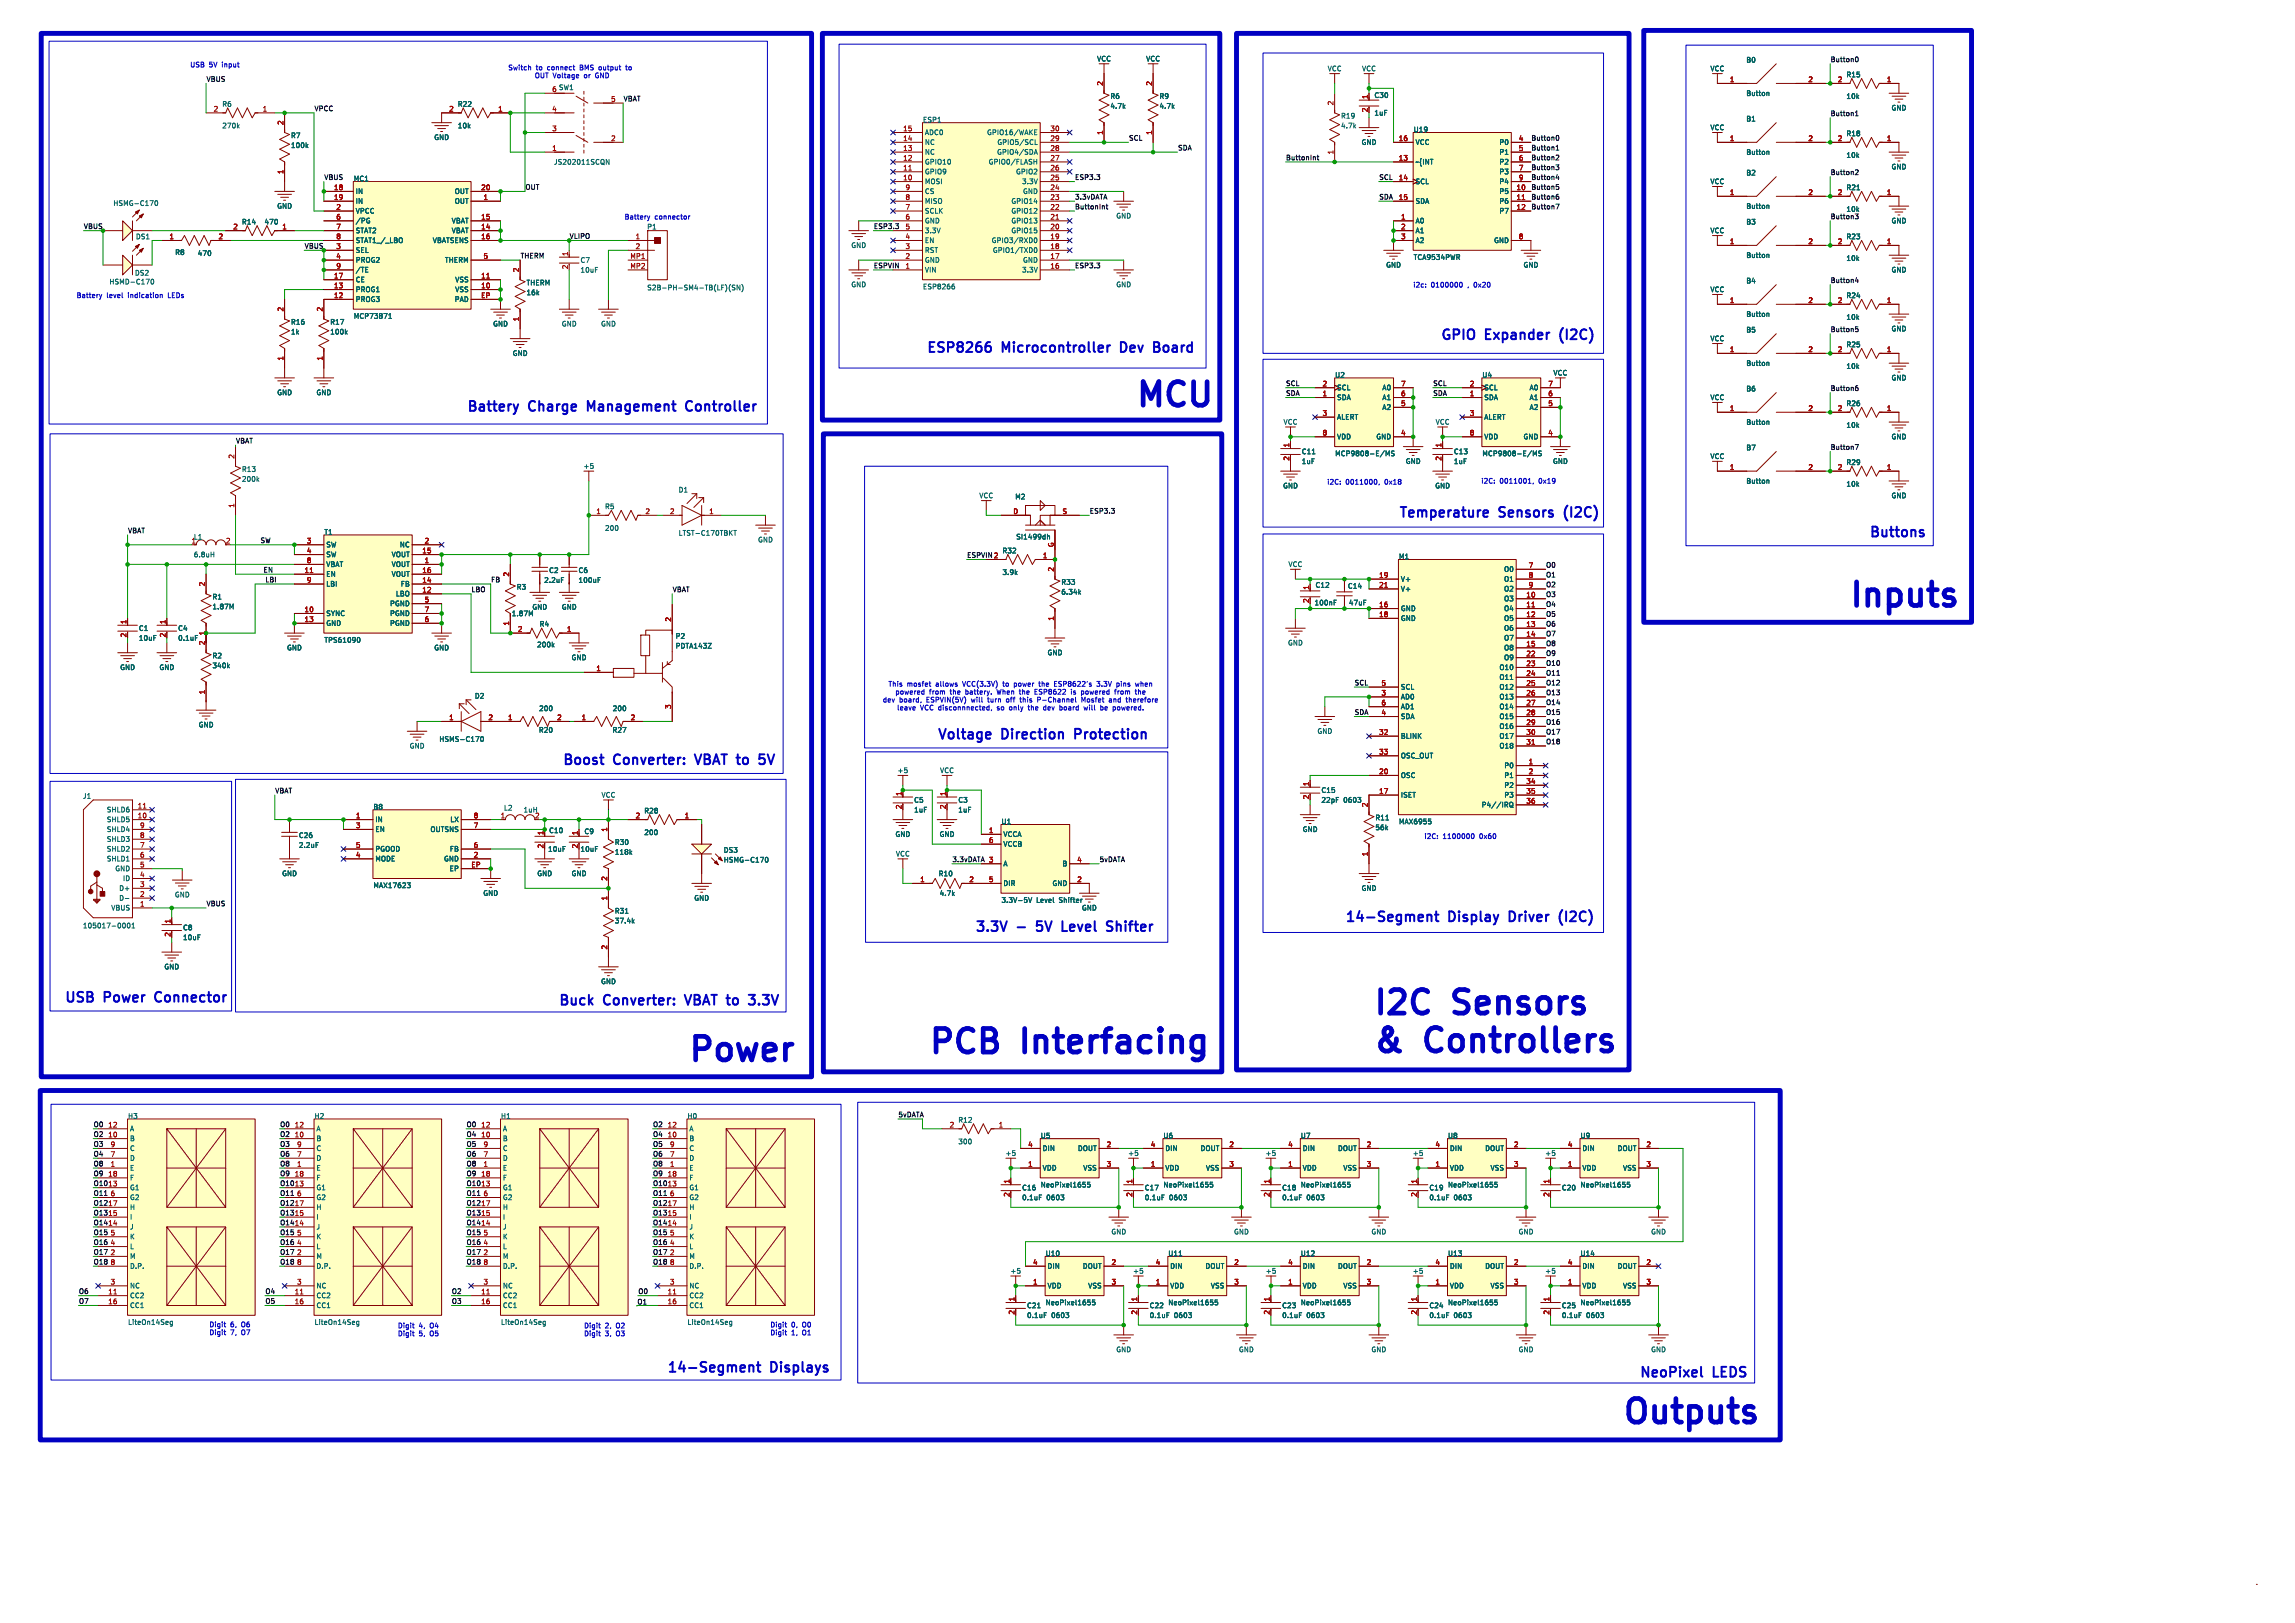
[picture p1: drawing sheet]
<svg xmlns="http://www.w3.org/2000/svg" width="594mm" height="420mm" viewBox="0 0 594 420" stroke-linecap="round" stroke-linejoin="round" font-family="sans-serif">
<defs><g id="words">
<g font-size="8.5" fill="#0000c2">
<text x="293.6" y="105.7">MCU</text>
<text x="478.3" y="157.5">Inputs</text>
<text x="355.1" y="263">I2C</text>
<text x="377" y="263">Sensors</text>
<text x="177.8" y="275.1">Power</text>
<text x="240" y="273.1">PCB</text>
<text x="265.4" y="273.1">Interfacing</text>
<text x="355.1" y="272.8">&amp;</text>
<text x="369.7" y="272.8">Controllers</text>
<text x="419.6" y="368.8">Outputs</text>
</g>
<g font-size="3.5" fill="#0000c2">
<text x="372.6" y="88.7">GPIO</text>
<text x="384.5" y="88.7">Expander</text>
<text x="404.7" y="88.7">(I2C)</text>
<text x="239.5" y="92">ESP8266</text>
<text x="259.4" y="92">Microcontroller</text>
<text x="291" y="92">Dev</text>
<text x="300.6" y="92">Board</text>
<text x="120.6" y="107.2">Battery</text>
<text x="136.9" y="107.2">Charge</text>
<text x="153.1" y="107.2">Management</text>
<text x="179.6" y="107.2">Controller</text>
<text x="361.8" y="134.6">Temperature</text>
<text x="388.1" y="134.6">Sensors</text>
<text x="405.9" y="134.6">(I2C)</text>
<text x="483.5" y="139.7">Buttons</text>
<text x="242.3" y="192">Voltage</text>
<text x="259.3" y="192">Direction</text>
<text x="279.2" y="192">Protection</text>
<text x="145.3" y="198.6">Boost</text>
<text x="158.9" y="198.6">Converter:</text>
<text x="181.1" y="198.6">VBAT to</text>
<text x="199.6" y="198.6">5V</text>
<text x="347.9" y="239.3">14-Segment</text>
<text x="375" y="239.3">Display</text>
<text x="391.6" y="239.3">Driver</text>
<text x="405.6" y="239.3">(I2C)</text>
<text x="252.1" y="241.8">3.3V</text>
<text x="263.3" y="241.8">-</text>
<text x="269.4" y="241.8">5V</text>
<text x="276.9" y="241.8">Level</text>
<text x="289.5" y="241.8">Shifter</text>
<text x="16.4" y="260.1">USB</text>
<text x="27" y="260.1">Power</text>
<text x="41.2" y="260.1">Connector</text>
<text x="144.3" y="260.9">Buck</text>
<text x="156.3" y="260.9">Converter:</text>
<text x="178.5" y="260.9">VBAT to</text>
<text x="197" y="260.9">3.3V</text>
<text x="172.4" y="355.9">14-Segment</text>
<text x="199.5" y="355.9">Displays</text>
<text x="424" y="357.1">NeoPixel</text>
<text x="443.4" y="357.1">LEDS</text>
</g>
<g font-size="1.8" fill="#0000c2">
<text x="49.1" y="17.6">USB</text>
<text x="54.1" y="17.6">5V</text>
<text x="57.6" y="17.6">input</text>
<text x="131.4" y="18.4">Switch</text>
<text x="138.3" y="20.4">OUT Voltage</text>
<text x="138.7" y="18.4">to</text>
<text x="141.8" y="18.4">connect</text>
<text x="150.4" y="18.4">BMS</text>
<text x="151.3" y="20.4">or</text>
<text x="154.4" y="20.4">GND</text>
<text x="155.5" y="18.4">output</text>
<text x="162.7" y="18.4">to</text>
<text x="161.6" y="57">Battery</text>
<text x="169.4" y="57">connector</text>
<text x="19.7" y="77.3">Battery</text>
<text x="27.6" y="77.3">level</text>
<text x="33.2" y="77.3">indication</text>
<text x="43.8" y="77.3">LEDs</text>
<text x="365.7" y="74.5">i2c:</text>
<text x="370.4" y="74.5">0100000</text>
<text x="380" y="74.5">,</text>
<text x="381.8" y="74.5">0x20</text>
<text x="343.4" y="125.5">i2C:</text>
<text x="348.3" y="125.5">0011000,</text>
<text x="358.5" y="125.5">0x18</text>
<text x="383.3" y="125.2">i2C:</text>
<text x="388.1" y="125.2">0011001,</text>
<text x="398.4" y="125.2">0x19</text>
<text x="229.8" y="177.9">This</text>
<text x="231.6" y="179.9">powered</text>
<text x="234.7" y="177.9">mosfet</text>
<text x="240.5" y="179.9">from</text>
<text x="242.3" y="177.9">allows</text>
<text x="246" y="179.9">the</text>
<text x="249.5" y="177.9">VCC(3.3V)</text>
<text x="250.2" y="179.9">battery.</text>
<text x="258.6" y="179.9">When</text>
<text x="260.1" y="177.9">to</text>
<text x="263.1" y="177.9">power</text>
<text x="264.6" y="179.9">the</text>
<text x="268.7" y="179.9">ESP8622</text>
<text x="269.8" y="177.9">the</text>
<text x="273.9" y="177.9">ESP8622's</text>
<text x="278.3" y="179.9">is</text>
<text x="281.1" y="179.9">powered</text>
<text x="285.2" y="177.9">3.3V</text>
<text x="290" y="179.9">from</text>
<text x="290.5" y="177.9">pins</text>
<text x="295.6" y="179.9">the</text>
<text x="295.6" y="177.9">when</text>
<text x="228.4" y="182">dev</text>
<text x="232.1" y="184">leave</text>
<text x="232.8" y="182">board,</text>
<text x="238.2" y="184">VCC disconnnected,</text>
<text x="239.9" y="182">ESPVIN(5V)</text>
<text x="251.7" y="182">will</text>
<text x="256.2" y="182">turn</text>
<text x="258.4" y="184">so</text>
<text x="261.1" y="182">off</text>
<text x="261.7" y="184">only</text>
<text x="264.9" y="182">this</text>
<text x="266.8" y="184">the</text>
<text x="269.6" y="182">P-Channel</text>
<text x="271" y="184">dev</text>
<text x="275.3" y="184">board</text>
<text x="281.2" y="182">Mosfet</text>
<text x="281.9" y="184">will</text>
<text x="286.3" y="184">be</text>
<text x="288.6" y="182">and</text>
<text x="289.7" y="184">powered.</text>
<text x="293.2" y="182">therefore</text>
<text x="368.6" y="217.2">i2C:</text>
<text x="373.4" y="217.2">1100000</text>
<text x="383.1" y="217.2">0x60</text>
<text x="54.1" y="343.5">Digit</text>
<text x="54.1" y="345.6">Digit</text>
<text x="59.6" y="343.5">6,</text>
<text x="59.6" y="345.6">7,</text>
<text x="62.6" y="343.5">O6</text>
<text x="62.6" y="345.6">O7</text>
<text x="102.9" y="343.8">Digit</text>
<text x="102.9" y="345.9">Digit</text>
<text x="108.4" y="343.8">4,</text>
<text x="108.4" y="345.9">5,</text>
<text x="111.4" y="343.8">O4</text>
<text x="111.4" y="345.9">O5</text>
<text x="151.1" y="343.8">Digit</text>
<text x="151.1" y="345.9">Digit</text>
<text x="156.6" y="343.8">2,</text>
<text x="156.6" y="345.9">3,</text>
<text x="159.6" y="343.8">O2</text>
<text x="159.6" y="345.9">O3</text>
<text x="199.3" y="343.6">Digit</text>
<text x="199.3" y="345.6">Digit</text>
<text x="204.8" y="343.6">0,</text>
<text x="204.8" y="345.6">1,</text>
<text x="207.8" y="343.6">O0</text>
<text x="207.8" y="345.6">O1</text>
</g>
<g font-size="1.8" fill="#006464">
<text x="283.8" y="16.1">VCC</text>
<text x="296.5" y="16.1">VCC</text>
<text x="451.9" y="16.4">B0</text>
<text x="142.8" y="23.9">6 SW1</text>
<text x="343.5" y="18.6">VCC</text>
<text x="352.4" y="18.6">VCC</text>
<text x="442.6" y="18.6">VCC</text>
<text x="477.8" y="20.2">R15</text>
<text x="57.4" y="27.8">R6</text>
<text x="118.4" y="27.8">R22</text>
<text x="287.3" y="25.8">R6</text>
<text x="287.3" y="28.3">4.7k</text>
<text x="300" y="25.8">R9</text>
<text x="300" y="28.3">4.7k</text>
<text x="355.6" y="25.5">C30</text>
<text x="451.9" y="25">Button</text>
<text x="477.8" y="25.8">10k</text>
<text x="489.5" y="28.8">GND</text>
<text x="57.4" y="33.4">270k</text>
<text x="75.2" y="36">R7</text>
<text x="118.4" y="33.4">10k</text>
<text x="238.8" y="31.9">ESP1</text>
<text x="239.3" y="35.2">ADC0</text>
<text x="255.3" y="35.2">GPIO16/WAKE</text>
<text x="347" y="33.4">4.7k</text>
<text x="347" y="30.9">R19</text>
<text x="355.6" y="30.1">1uF</text>
<text x="365.8" y="34.4">U19</text>
<text x="442.6" y="33.9">VCC</text>
<text x="451.9" y="31.6">B1</text>
<text x="477.8" y="35.4">R18</text>
<text x="75.2" y="38.5">100k</text>
<text x="112.3" y="36.4">GND</text>
<text x="239.3" y="37.7">NC</text>
<text x="239.3" y="40.2">NC</text>
<text x="257.9" y="40.2">GPIO4/SDA</text>
<text x="258" y="37.7">GPIO5/SCL</text>
<text x="352.3" y="37.7">GND</text>
<text x="366.3" y="37.7">VCC</text>
<text x="388" y="37.7">P0</text>
<text x="388" y="40.2">P1</text>
<text x="451.9" y="40.3">Button</text>
<text x="477.8" y="41">10k</text>
<text x="91.4" y="47.1">MC1</text>
<text x="143.3" y="42.8">JS202011SCQN</text>
<text x="239.3" y="42.8">GPIO10</text>
<text x="239.3" y="45.3">GPIO9</text>
<text x="239.3" y="47.9">MOSI</text>
<text x="255.8" y="42.8">GPIO0/FLASH</text>
<text x="262.8" y="45.3">GPIO2</text>
<text x="264.4" y="47.9">3.3V</text>
<text x="366.3" y="42.8">~{INT</text>
<text x="366.3" y="47.9">SCL</text>
<text x="388" y="42.8">P2</text>
<text x="388" y="45.3">P3</text>
<text x="388" y="47.9">P4</text>
<text x="442.6" y="47.9">VCC</text>
<text x="451.9" y="45.6">B2</text>
<text x="489.5" y="44">GND</text>
<text x="29.2" y="53.5">HSMG-C170</text>
<text x="91.9" y="50.4">IN</text>
<text x="91.9" y="52.9">IN</text>
<text x="117.6" y="50.4">OUT</text>
<text x="117.6" y="52.9">OUT</text>
<text x="239.3" y="50.4">CS</text>
<text x="239.3" y="52.9">MISO</text>
<text x="261.6" y="52.9">GPIO14</text>
<text x="264.7" y="50.4">GND</text>
<text x="366.3" y="52.9">SDA</text>
<text x="388" y="50.4">P5</text>
<text x="388" y="52.9">P6</text>
<text x="477.8" y="49.4">R21</text>
<text x="62.5" y="58.3">R14</text>
<text x="68.3" y="58.3">470</text>
<text x="71.6" y="54.2">GND</text>
<text x="91.9" y="55.5">VPCC</text>
<text x="91.9" y="58">/PG</text>
<text x="116.8" y="58">VBAT</text>
<text x="167.4" y="59.6">P1</text>
<text x="239.3" y="55.5">SCLK</text>
<text x="239.3" y="58">GND</text>
<text x="261.6" y="55.5">GPIO12</text>
<text x="261.6" y="58">GPIO13</text>
<text x="288.8" y="56.7">GND</text>
<text x="366.3" y="58">A0</text>
<text x="388" y="55.5">P7</text>
<text x="451.9" y="58.3">B3</text>
<text x="451.9" y="54.2">Button</text>
<text x="477.8" y="55">10k</text>
<text x="489.5" y="58">GND</text>
<text x="35.1" y="62.1">DS1</text>
<text x="91.9" y="60.6">STAT2</text>
<text x="91.9" y="63.1">STAT1_/_LBO</text>
<text x="91.9" y="65.6">SEL</text>
<text x="111.9" y="63.1">VBATSENS</text>
<text x="116.8" y="60.6">VBAT</text>
<text x="220.2" y="64.4">GND</text>
<text x="239.3" y="60.6">3.3V</text>
<text x="239.3" y="63.1">EN</text>
<text x="239.3" y="65.6">RST</text>
<text x="256.6" y="63.1">GPIO3/RXD0</text>
<text x="256.9" y="65.6">GPIO1/TXD0</text>
<text x="261.6" y="60.6">GPIO15</text>
<text x="366.3" y="60.6">A1</text>
<text x="366.3" y="63.1">A2</text>
<text x="386.6" y="63.1">GND</text>
<text x="442.6" y="60.6">VCC</text>
<text x="477.8" y="62.1">R23</text>
<text x="34.8" y="71.5">DS2</text>
<text x="45.2" y="66.2">R8</text>
<text x="51.1" y="66.4">470</text>
<text x="91.9" y="68.2">PROG2</text>
<text x="91.9" y="70.7">/TE</text>
<text x="115" y="68.2">THERM</text>
<text x="150.1" y="68.2">C7</text>
<text x="150.1" y="70.8">10uF</text>
<text x="239.3" y="68.2">GND</text>
<text x="239.3" y="70.7">VIN</text>
<text x="264.4" y="70.7">3.3V</text>
<text x="264.7" y="68.2">GND</text>
<text x="358.6" y="69.4">GND</text>
<text x="365.8" y="67.4">TCA9534PWR</text>
<text x="394.2" y="69.4">GND</text>
<text x="451.9" y="66.9">Button</text>
<text x="477.8" y="67.7">10k</text>
<text x="489.5" y="70.7">GND</text>
<text x="28.2" y="73.8">HSMD-C170</text>
<text x="91.9" y="73.3">CE</text>
<text x="91.9" y="75.8">PROG1</text>
<text x="117.7" y="73.3">VSS</text>
<text x="117.7" y="75.8">VSS</text>
<text x="136.2" y="74.1">THERM</text>
<text x="136.2" y="76.6">16k</text>
<text x="167.4" y="75.3">S2B-PH-SM4-TB(LF)(SN)</text>
<text x="220.2" y="74.5">GND</text>
<text x="238.8" y="75.1">ESP8266</text>
<text x="288.8" y="74.5">GND</text>
<text x="442.6" y="75.8">VCC</text>
<text x="451.9" y="73.5">B4</text>
<text x="477.8" y="77.4">R24</text>
<text x="91.4" y="82.7">MCP73871</text>
<text x="91.9" y="78.3">PROG3</text>
<text x="117.6" y="78.3">PAD</text>
<text x="451.9" y="82.2">Button</text>
<text x="477.8" y="82.9">10k</text>
<text x="75.2" y="84.2">R16</text>
<text x="75.2" y="86.8">1k</text>
<text x="85.4" y="84.2">R17</text>
<text x="85.4" y="86.8">100k</text>
<text x="127.5" y="84.7">GND</text>
<text x="145.3" y="84.7">GND</text>
<text x="155.4" y="84.7">GND</text>
<text x="442.6" y="88.5">VCC</text>
<text x="451.9" y="86.2">B5</text>
<text x="489.5" y="86">GND</text>
<text x="132.6" y="92.3">GND</text>
<text x="451.9" y="94.9">Button</text>
<text x="477.8" y="95.6">10k</text>
<text x="477.8" y="90.1">R25</text>
<text x="345.4" y="97.9">U2</text>
<text x="345.9" y="101.2">SCL</text>
<text x="357.7" y="101.2">A0</text>
<text x="383.5" y="97.9">U4</text>
<text x="384" y="101.2">SCL</text>
<text x="395.8" y="101.2">A0</text>
<text x="401.9" y="97.4">VCC</text>
<text x="451.9" y="101.5">B6</text>
<text x="489.5" y="98.7">GND</text>
<text x="71.6" y="102.5">GND</text>
<text x="81.8" y="102.5">GND</text>
<text x="345.9" y="103.7">SDA</text>
<text x="357.7" y="103.7">A1</text>
<text x="357.7" y="106.3">A2</text>
<text x="384" y="103.7">SDA</text>
<text x="395.8" y="103.7">A1</text>
<text x="395.8" y="106.3">A2</text>
<text x="442.6" y="103.7">VCC</text>
<text x="477.8" y="105.3">R26</text>
<text x="332.1" y="110.1">VCC</text>
<text x="345.9" y="108.8">ALERT</text>
<text x="345.9" y="113.9">VDD</text>
<text x="356.1" y="113.9">GND</text>
<text x="371.5" y="110.1">VCC</text>
<text x="384" y="108.8">ALERT</text>
<text x="384" y="113.9">VDD</text>
<text x="394.2" y="113.9">GND</text>
<text x="451.9" y="110.1">Button</text>
<text x="477.8" y="110.9">10k</text>
<text x="489.5" y="113.9">GND</text>
<text x="336.8" y="117.7">C11</text>
<text x="345.4" y="118.2">MCP9808-E/MS</text>
<text x="376.2" y="117.7">C13</text>
<text x="383.5" y="118.2">MCP9808-E/MS</text>
<text x="442.6" y="119">VCC</text>
<text x="451.9" y="116.7">B7</text>
<text x="62.5" y="122.3">R13</text>
<text x="62.5" y="124.9">200k</text>
<text x="150.9" y="121.5">+5</text>
<text x="336.8" y="120.3">1uF</text>
<text x="363.7" y="120.2">GND</text>
<text x="376.2" y="120.3">1uF</text>
<text x="401.8" y="120.2">GND</text>
<text x="451.9" y="125.4">Button</text>
<text x="477.8" y="120.5">R29</text>
<text x="156.5" y="132">R5</text>
<text x="175.5" y="127.6">D1</text>
<text x="253.4" y="129.1">VCC</text>
<text x="262.6" y="129.4">M2</text>
<text x="332" y="126.6">GND</text>
<text x="371.3" y="126.6">GND</text>
<text x="477.8" y="126.1">10k</text>
<text x="489.5" y="129.1">GND</text>
<text x="156.5" y="137.6">200</text>
<text x="50" y="139.8">L1</text>
<text x="83.8" y="138.6">T1</text>
<text x="84.3" y="141.8">SW</text>
<text x="103.4" y="141.8">NC</text>
<text x="175.5" y="138.8">LTST-C170TBKT</text>
<text x="196.1" y="140.6">GND</text>
<text x="259.3" y="143.4">R32</text>
<text x="262.9" y="139.8">SI1499dh</text>
<text x="50" y="144.4">6.8uH</text>
<text x="84.3" y="144.4">SW</text>
<text x="84.3" y="146.9">VBAT</text>
<text x="84.3" y="149.5">EN</text>
<text x="101.3" y="144.4">VOUT</text>
<text x="101.3" y="146.9">VOUT</text>
<text x="101.3" y="149.5">VOUT</text>
<text x="142" y="148.5">C2</text>
<text x="149.6" y="148.5">C6</text>
<text x="259.3" y="149">3.9k</text>
<text x="333.4" y="146.9">VCC</text>
<text x="362" y="144.9">M1</text>
<text x="389.2" y="148.2">O0</text>
<text x="54.9" y="155.3">R1</text>
<text x="84.3" y="152">LBI</text>
<text x="102.3" y="154.5">LBO</text>
<text x="103.6" y="152">FB</text>
<text x="133.6" y="152.8">R3</text>
<text x="140.7" y="151">2.2uF</text>
<text x="149.6" y="151">100uF</text>
<text x="274.6" y="151.5">R33</text>
<text x="274.6" y="154.1">6.34k</text>
<text x="340.4" y="152.3">C12</text>
<text x="348.8" y="152.5">C14</text>
<text x="362.5" y="150.7">V+</text>
<text x="362.5" y="153.3">V+</text>
<text x="389.2" y="150.7">O1</text>
<text x="389.2" y="153.3">O2</text>
<text x="389.2" y="155.8">O3</text>
<text x="54.9" y="157.9">1.87M</text>
<text x="84.3" y="159.6">SYNC</text>
<text x="100.8" y="157.1">PGND</text>
<text x="100.8" y="159.6">PGND</text>
<text x="132.3" y="159.7">1.87M</text>
<text x="137.7" y="158">GND</text>
<text x="145.3" y="158">GND</text>
<text x="340.1" y="156.9">100nF</text>
<text x="349" y="156.9">47uF</text>
<text x="362.5" y="158.3">GND</text>
<text x="362.5" y="160.9">GND</text>
<text x="389.2" y="158.3">O4</text>
<text x="389.2" y="160.9">O5</text>
<text x="35.8" y="163.5">C1</text>
<text x="35.8" y="166">10uF</text>
<text x="46" y="163.5">C4</text>
<text x="46" y="166">0.1uF</text>
<text x="83.8" y="166.5">TPS61090</text>
<text x="84.3" y="162.2">GND</text>
<text x="100.8" y="162.2">PGND</text>
<text x="138.9" y="167.7">200k</text>
<text x="139.5" y="162.4">R4</text>
<text x="174.8" y="165.5">P2</text>
<text x="333.2" y="167.2">GND</text>
<text x="389.2" y="163.4">O6</text>
<text x="389.2" y="166">O7</text>
<text x="31" y="173.6">GND</text>
<text x="41.1" y="173.6">GND</text>
<text x="54.9" y="170.6">R2</text>
<text x="54.9" y="173.1">340k</text>
<text x="74.2" y="168.5">GND</text>
<text x="112.3" y="168.5">GND</text>
<text x="147.8" y="171">GND</text>
<text x="174.8" y="168">PDTA143Z</text>
<text x="271" y="169.8">GND</text>
<text x="388" y="173.6">O10</text>
<text x="389.2" y="168.5">O8</text>
<text x="389.2" y="171">O9</text>
<text x="362.5" y="178.7">SCL</text>
<text x="388" y="176.1">O11</text>
<text x="388" y="178.7">O12</text>
<text x="122.8" y="181">D2</text>
<text x="139.4" y="184.2">200</text>
<text x="158.5" y="184.2">200</text>
<text x="362.5" y="181.2">AD0</text>
<text x="362.5" y="183.7">AD1</text>
<text x="388" y="181.2">O13</text>
<text x="388" y="183.7">O14</text>
<text x="51.3" y="188.4">GND</text>
<text x="139.4" y="189.8">R20</text>
<text x="158.4" y="189.8">R27</text>
<text x="340.9" y="190.1">GND</text>
<text x="362.5" y="186.3">SDA</text>
<text x="362.5" y="191.4">BLINK</text>
<text x="388" y="186.3">O15</text>
<text x="388" y="188.8">O16</text>
<text x="388" y="191.4">O17</text>
<text x="105.9" y="193.9">GND</text>
<text x="113.6" y="192.2">HSMS-C170</text>
<text x="362.5" y="196.4">OSC_OUT</text>
<text x="388" y="193.9">O18</text>
<text x="232.2" y="200.3">+5</text>
<text x="243.2" y="200.3">VCC</text>
<text x="362.5" y="201.5">OSC</text>
<text x="389.2" y="199">P0</text>
<text x="389.2" y="201.5">P1</text>
<text x="21.3" y="206.9">J1</text>
<text x="96.5" y="209.7">B8</text>
<text x="130.3" y="209.9">L2</text>
<text x="155.6" y="206.6">VCC</text>
<text x="236.5" y="207.9">C5</text>
<text x="247.9" y="207.9">C3</text>
<text x="341.9" y="205.4">C15</text>
<text x="341.9" y="207.9">22pF</text>
<text x="347.7" y="207.9">0603</text>
<text x="362.5" y="206.6">ISET</text>
<text x="383.4" y="209.1">P4//IRQ</text>
<text x="389.2" y="204.1">P2</text>
<text x="389.2" y="206.6">P3</text>
<text x="27.5" y="210.4">SHLD6</text>
<text x="27.5" y="213">SHLD5</text>
<text x="27.5" y="215.5">SHLD4</text>
<text x="97" y="213">IN</text>
<text x="97" y="215.5">EN</text>
<text x="111.3" y="215.5">OUTSNS</text>
<text x="116.4" y="213">LX</text>
<text x="135.4" y="210.5">1uH</text>
<text x="142" y="215.8">C10</text>
<text x="166.6" y="210.7">R28</text>
<text x="236.5" y="210.5">1uF</text>
<text x="247.9" y="210.5">1uF</text>
<text x="259.1" y="213.5">U1</text>
<text x="337.1" y="215.5">GND</text>
<text x="355.9" y="215">56k</text>
<text x="355.9" y="212.5">R11</text>
<text x="362" y="213.5">MAX6955</text>
<text x="27.5" y="218">SHLD3</text>
<text x="27.5" y="220.6">SHLD2</text>
<text x="77.2" y="217.1">C26</text>
<text x="77.2" y="219.6">2.2uF</text>
<text x="97" y="220.6">PGOOD</text>
<text x="116.3" y="220.6">FB</text>
<text x="141.7" y="220.6">10uF</text>
<text x="150.1" y="220.6">10uF</text>
<text x="151.1" y="216">C9</text>
<text x="159" y="218.8">R30</text>
<text x="159" y="221.4">118k</text>
<text x="166.6" y="216.3">200</text>
<text x="187.2" y="220.9">DS3</text>
<text x="231.6" y="216.8">GND</text>
<text x="231.8" y="221.8">VCC</text>
<text x="243.1" y="216.8">GND</text>
<text x="259.6" y="216.8">VCCA</text>
<text x="259.6" y="219.3">VCCB</text>
<text x="27.5" y="223.1">SHLD1</text>
<text x="29.7" y="225.7">GND</text>
<text x="72.9" y="226.9">GND</text>
<text x="97" y="223.1">MODE</text>
<text x="114.8" y="223.1">GND</text>
<text x="116.2" y="225.7">EP</text>
<text x="138.9" y="226.9">GND</text>
<text x="147.8" y="226.9">GND</text>
<text x="187.2" y="223.4">HSMG-C170</text>
<text x="242.8" y="227">R10</text>
<text x="259.6" y="224.4">A</text>
<text x="274.9" y="224.4">B</text>
<text x="30.7" y="230.7">D+</text>
<text x="30.7" y="233.3">D-</text>
<text x="31.7" y="228.2">ID</text>
<text x="45.1" y="232.4">GND</text>
<text x="96.5" y="230">MAX17623</text>
<text x="125" y="232">GND</text>
<text x="179.6" y="233.3">GND</text>
<text x="243.1" y="232">4.7k</text>
<text x="259.1" y="233.8">3.3V-5V</text>
<text x="259.6" y="229.5">DIR</text>
<text x="268.2" y="233.8">Level</text>
<text x="272.3" y="229.5">GND</text>
<text x="274.3" y="233.8">Shifter</text>
<text x="352.3" y="230.7">GND</text>
<text x="28.7" y="235.8">VBUS</text>
<text x="159" y="236.6">R31</text>
<text x="159" y="239.2">37.4k</text>
<text x="279.9" y="235.8">GND</text>
<text x="21.3" y="240.4">105017-0001</text>
<text x="47.3" y="240.9">C8</text>
<text x="47.3" y="243.5">10uF</text>
<text x="42.4" y="251.1">GND</text>
<text x="155.4" y="254.9">GND</text>
<text x="33" y="289.7">H3</text>
<text x="33.5" y="293">A</text>
<text x="81.3" y="289.7">H2</text>
<text x="81.8" y="293">A</text>
<text x="129.5" y="289.7">H1</text>
<text x="130" y="293">A</text>
<text x="177.8" y="289.7">H0</text>
<text x="178.3" y="293">A</text>
<text x="247.9" y="290.7">R12</text>
<text x="33.5" y="295.5">B</text>
<text x="33.5" y="298">C</text>
<text x="81.8" y="295.5">B</text>
<text x="81.8" y="298">C</text>
<text x="130" y="295.5">B</text>
<text x="130" y="298">C</text>
<text x="178.3" y="295.5">B</text>
<text x="178.3" y="298">C</text>
<text x="247.9" y="296.3">300</text>
<text x="260.1" y="299.3">+5</text>
<text x="269.2" y="294.8">U5</text>
<text x="269.7" y="298">DIN</text>
<text x="278.9" y="298">DOUT</text>
<text x="291.9" y="299.3">+5</text>
<text x="301" y="294.8">U6</text>
<text x="301.5" y="298">DIN</text>
<text x="310.6" y="298">DOUT</text>
<text x="327.4" y="299.3">+5</text>
<text x="336.6" y="294.8">U7</text>
<text x="337.1" y="298">DIN</text>
<text x="346.2" y="298">DOUT</text>
<text x="365.5" y="299.3">+5</text>
<text x="374.7" y="294.8">U8</text>
<text x="375.2" y="298">DIN</text>
<text x="384.3" y="298">DOUT</text>
<text x="399.8" y="299.3">+5</text>
<text x="408.9" y="294.8">U9</text>
<text x="409.4" y="298">DIN</text>
<text x="418.6" y="298">DOUT</text>
<text x="33.5" y="300.6">D</text>
<text x="33.5" y="303.1">E</text>
<text x="33.5" y="305.7">F</text>
<text x="81.8" y="300.6">D</text>
<text x="81.8" y="303.1">E</text>
<text x="81.8" y="305.7">F</text>
<text x="130" y="300.6">D</text>
<text x="130" y="303.1">E</text>
<text x="130" y="305.7">F</text>
<text x="178.3" y="300.6">D</text>
<text x="178.3" y="303.1">E</text>
<text x="178.3" y="305.7">F</text>
<text x="269.7" y="303.1">VDD</text>
<text x="280.3" y="303.1">VSS</text>
<text x="301.5" y="303.1">VDD</text>
<text x="312" y="303.1">VSS</text>
<text x="337.1" y="303.1">VDD</text>
<text x="347.6" y="303.1">VSS</text>
<text x="375.2" y="303.1">VDD</text>
<text x="385.7" y="303.1">VSS</text>
<text x="409.4" y="303.1">VDD</text>
<text x="420" y="303.1">VSS</text>
<text x="33.5" y="308.2">G1</text>
<text x="33.5" y="310.7">G2</text>
<text x="81.8" y="308.2">G1</text>
<text x="81.8" y="310.7">G2</text>
<text x="130" y="308.2">G1</text>
<text x="130" y="310.7">G2</text>
<text x="178.3" y="308.2">G1</text>
<text x="178.3" y="310.7">G2</text>
<text x="264.4" y="308.2">C16</text>
<text x="264.4" y="310.8">0.1uF</text>
<text x="269.2" y="307.5">NeoPixel1655</text>
<text x="270.9" y="310.8">0603</text>
<text x="296.2" y="308.2">C17</text>
<text x="296.2" y="310.8">0.1uF</text>
<text x="301" y="307.5">NeoPixel1655</text>
<text x="302.6" y="310.8">0603</text>
<text x="331.7" y="308.2">C18</text>
<text x="331.7" y="310.8">0.1uF</text>
<text x="336.6" y="307.5">NeoPixel1655</text>
<text x="338.2" y="310.8">0603</text>
<text x="369.8" y="308.2">C19</text>
<text x="369.8" y="310.8">0.1uF</text>
<text x="374.7" y="307.5">NeoPixel1655</text>
<text x="376.3" y="310.8">0603</text>
<text x="404.1" y="308.2">C20</text>
<text x="408.9" y="307.5">NeoPixel1655</text>
<text x="33.5" y="313.3">H</text>
<text x="33.5" y="315.8">I</text>
<text x="81.8" y="313.3">H</text>
<text x="81.8" y="315.8">I</text>
<text x="130" y="313.3">H</text>
<text x="130" y="315.8">I</text>
<text x="178.3" y="313.3">H</text>
<text x="178.3" y="315.8">I</text>
<text x="33.5" y="318.4">J</text>
<text x="33.5" y="320.9">K</text>
<text x="33.5" y="323.4">L</text>
<text x="81.8" y="318.4">J</text>
<text x="81.8" y="320.9">K</text>
<text x="81.8" y="323.4">L</text>
<text x="130" y="318.4">J</text>
<text x="130" y="320.9">K</text>
<text x="130" y="323.4">L</text>
<text x="178.3" y="318.4">J</text>
<text x="178.3" y="320.9">K</text>
<text x="178.3" y="323.4">L</text>
<text x="287.5" y="319.6">GND</text>
<text x="319.3" y="319.6">GND</text>
<text x="354.8" y="319.6">GND</text>
<text x="392.9" y="319.6">GND</text>
<text x="427.2" y="319.6">GND</text>
<text x="33.5" y="326">M</text>
<text x="33.5" y="328.5">D.P.</text>
<text x="81.8" y="326">M</text>
<text x="81.8" y="328.5">D.P.</text>
<text x="130" y="326">M</text>
<text x="130" y="328.5">D.P.</text>
<text x="178.3" y="326">M</text>
<text x="178.3" y="328.5">D.P.</text>
<text x="261.4" y="329.8">+5</text>
<text x="270.5" y="325.3">U10</text>
<text x="271" y="328.5">DIN</text>
<text x="280.1" y="328.5">DOUT</text>
<text x="293.1" y="329.8">+5</text>
<text x="302.3" y="325.3">U11</text>
<text x="302.8" y="328.5">DIN</text>
<text x="311.9" y="328.5">DOUT</text>
<text x="327.5" y="329.8">+5</text>
<text x="336.6" y="325.3">U12</text>
<text x="337.1" y="328.5">DIN</text>
<text x="346.2" y="328.5">DOUT</text>
<text x="365.5" y="329.8">+5</text>
<text x="374.7" y="325.3">U13</text>
<text x="375.2" y="328.5">DIN</text>
<text x="384.3" y="328.5">DOUT</text>
<text x="399.8" y="329.8">+5</text>
<text x="408.9" y="325.3">U14</text>
<text x="409.4" y="328.5">DIN</text>
<text x="418.6" y="328.5">DOUT</text>
<text x="33.5" y="333.6">NC</text>
<text x="81.8" y="333.6">NC</text>
<text x="130" y="333.6">NC</text>
<text x="178.3" y="333.6">NC</text>
<text x="271" y="333.6">VDD</text>
<text x="281.5" y="333.6">VSS</text>
<text x="302.8" y="333.6">VDD</text>
<text x="313.3" y="333.6">VSS</text>
<text x="337.1" y="333.6">VDD</text>
<text x="347.6" y="333.6">VSS</text>
<text x="375.2" y="333.6">VDD</text>
<text x="385.7" y="333.6">VSS</text>
<text x="409.4" y="333.6">VDD</text>
<text x="420" y="333.6">VSS</text>
<text x="33.5" y="336.1">CC2</text>
<text x="33.5" y="338.7">CC1</text>
<text x="81.8" y="336.1">CC2</text>
<text x="81.8" y="338.7">CC1</text>
<text x="130" y="336.1">CC2</text>
<text x="130" y="338.7">CC1</text>
<text x="178.3" y="336.1">CC2</text>
<text x="178.3" y="338.7">CC1</text>
<text x="265.7" y="338.7">C21</text>
<text x="265.7" y="341.3">0.1uF</text>
<text x="270.5" y="338">NeoPixel1655</text>
<text x="272.1" y="341.3">0603</text>
<text x="297.4" y="338.7">C22</text>
<text x="297.4" y="341.3">0.1uF</text>
<text x="302.3" y="338">NeoPixel1655</text>
<text x="303.9" y="341.3">0603</text>
<text x="331.7" y="338.7">C23</text>
<text x="331.7" y="341.3">0.1uF</text>
<text x="336.6" y="338">NeoPixel1655</text>
<text x="338.2" y="341.3">0603</text>
<text x="369.8" y="338.7">C24</text>
<text x="369.8" y="341.3">0.1uF</text>
<text x="374.7" y="338">NeoPixel1655</text>
<text x="376.3" y="341.3">0603</text>
<text x="404.1" y="338.7">C25</text>
<text x="404.1" y="341.3">0.1uF</text>
<text x="408.9" y="338">NeoPixel1655</text>
<text x="410.6" y="341.3">0603</text>
<text x="33" y="343">LiteOn14Seg</text>
<text x="81.3" y="343">LiteOn14Seg</text>
<text x="129.5" y="343">LiteOn14Seg</text>
<text x="177.8" y="343">LiteOn14Seg</text>
<text x="288.8" y="350.1">GND</text>
<text x="320.5" y="350.1">GND</text>
<text x="354.8" y="350.1">GND</text>
<text x="392.9" y="350.1">GND</text>
<text x="427.2" y="350.1">GND</text>
</g>
<g font-size="1.8" fill="#0f0f0f">
<text x="473.7" y="16.2">Button0</text>
<text x="53.3" y="21.2">VBUS</text>
<text x="81.3" y="28.9">VPCC</text>
<text x="161.3" y="26.3">VBAT</text>
<text x="473.7" y="30.1">Button1</text>
<text x="292.1" y="36.5">SCL</text>
<text x="304.8" y="39">SDA</text>
<text x="332.7" y="41.6">ButtonInt</text>
<text x="396.2" y="41.6">Button2</text>
<text x="396.2" y="36.5">Button0</text>
<text x="396.2" y="39">Button1</text>
<text x="83.8" y="46.6">VBUS</text>
<text x="278.1" y="46.6">ESP3.3</text>
<text x="356.9" y="46.6">SCL</text>
<text x="396.2" y="44.1">Button3</text>
<text x="396.2" y="46.6">Button4</text>
<text x="473.7" y="45.4">Button2</text>
<text x="135.9" y="49.2">OUT</text>
<text x="278.1" y="51.7">3.3vDATA</text>
<text x="356.9" y="51.7">SDA</text>
<text x="396.2" y="49.2">Button5</text>
<text x="396.2" y="51.7">Button6</text>
<text x="21.6" y="59.3">VBUS</text>
<text x="226.1" y="59.3">ESP3.3</text>
<text x="278.1" y="54.3">ButtonInt</text>
<text x="396.2" y="54.3">Button7</text>
<text x="473.7" y="56.8">Button3</text>
<text x="78.7" y="64.4">VBUS</text>
<text x="147.3" y="61.9">VLIPO</text>
<text x="134.6" y="67">THERM</text>
<text x="226.1" y="69.5">ESPVIN</text>
<text x="278.1" y="69.5">ESP3.3</text>
<text x="473.7" y="73.3">Button4</text>
<text x="473.7" y="86">Button5</text>
<text x="332.7" y="100">SCL</text>
<text x="370.8" y="100">SCL</text>
<text x="473.7" y="101.3">Button6</text>
<text x="332.7" y="102.5">SDA</text>
<text x="370.8" y="102.5">SDA</text>
<text x="61" y="114.8">VBAT</text>
<text x="473.7" y="116.5">Button7</text>
<text x="281.9" y="133">ESP3.3</text>
<text x="33" y="138.1">VBAT</text>
<text x="67.3" y="140.6">SW</text>
<text x="68.1" y="148.2">EN</text>
<text x="250.2" y="144.4">ESPVIN 2</text>
<text x="400" y="147">O0</text>
<text x="400" y="149.5">O1</text>
<text x="68.6" y="150.8">LBI</text>
<text x="121.9" y="153.3">LBO</text>
<text x="127" y="150.8">FB</text>
<text x="174" y="153.3">VBAT</text>
<text x="400" y="154.6">O3</text>
<text x="400" y="152.1">O2</text>
<text x="400" y="157.1">O4</text>
<text x="400" y="159.7">O5</text>
<text x="400" y="162.2">O6</text>
<text x="400" y="164.8">O7</text>
<text x="400" y="167.3">O8</text>
<text x="400" y="169.8">O9</text>
<text x="400" y="172.4">O10</text>
<text x="350.5" y="177.5">SCL</text>
<text x="400" y="177.5">O12</text>
<text x="400" y="174.9">O11</text>
<text x="400" y="180">O13</text>
<text x="350.5" y="185.1">SDA</text>
<text x="400" y="185.1">O15</text>
<text x="400" y="182.5">O14</text>
<text x="400" y="190.2">O17</text>
<text x="400" y="187.6">O16</text>
<text x="400" y="192.7">O18</text>
<text x="71.1" y="205.4">VBAT</text>
<text x="246.4" y="223.2">3.3vDATA</text>
<text x="284.5" y="223.2">5vDATA</text>
<text x="53.3" y="234.6">VBUS</text>
<text x="232.4" y="289.2">5vDATA</text>
<text x="27.9" y="307.1">13</text>
<text x="76.2" y="307.1">13</text>
<text x="124.4" y="307.1">13</text>
<text x="172.7" y="307.1">13</text>
<text x="27.9" y="312.2">17</text>
<text x="27.9" y="314.7">15</text>
<text x="27.9" y="317.2">14</text>
<text x="76.2" y="312.2">17</text>
<text x="76.2" y="314.7">15</text>
<text x="76.2" y="317.2">14</text>
<text x="124.4" y="312.2">17</text>
<text x="124.4" y="314.7">15</text>
<text x="124.4" y="317.2">14</text>
<text x="172.7" y="312.2">17</text>
<text x="172.7" y="314.7">15</text>
<text x="172.7" y="317.2">14</text>
<text x="20.3" y="334.9">O6</text>
<text x="68.6" y="334.9">O4</text>
<text x="116.8" y="334.9">O2</text>
<text x="165.1" y="334.9">O0</text>
<text x="20.3" y="337.5">O7</text>
<text x="68.6" y="337.5">O5</text>
<text x="116.8" y="337.5">O3</text>
</g>
<g font-size="1.8" fill="#a90000">
<text x="285.5" y="22.3" transform="rotate(-90 285.5 22.3)">2</text>
<text x="298.2" y="22.3" transform="rotate(-90 298.2 22.3)">2</text>
<text x="447.6" y="21.3">1</text>
<text x="467.9" y="21.3">2</text>
<text x="475.5" y="21.3">2</text>
<text x="488.2" y="21.3">1</text>
<text x="55.2" y="29">2</text>
<text x="67.9" y="29">1</text>
<text x="116.1" y="29">2</text>
<text x="128.8" y="29">1</text>
<text x="142.8" y="29">4</text>
<text x="158" y="26.4">5</text>
<text x="345.2" y="27.4" transform="rotate(-90 345.2 27.4)">2</text>
<text x="354.1" y="29.2" transform="rotate(-90 354.1 29.2)">2</text>
<text x="354.1" y="25.7" transform="rotate(-90 354.1 25.7)">1</text>
<text x="73.4" y="32.5" transform="rotate(-90 73.4 32.5)">2</text>
<text x="142.8" y="34">3</text>
<text x="233.6" y="34">15</text>
<text x="271.7" y="34">30</text>
<text x="285.5" y="35" transform="rotate(-90 285.5 35)">1</text>
<text x="298.2" y="35" transform="rotate(-90 298.2 35)">1</text>
<text x="142.8" y="39.1">1</text>
<text x="158" y="36.6">2</text>
<text x="233.6" y="36.6">14</text>
<text x="233.6" y="39.1">13</text>
<text x="233.6" y="41.7">12</text>
<text x="271.7" y="36.6">29</text>
<text x="271.7" y="39.1">28</text>
<text x="271.7" y="41.7">27</text>
<text x="345.2" y="40.1" transform="rotate(-90 345.2 40.1)">1</text>
<text x="361.9" y="36.6">16</text>
<text x="361.9" y="41.7">13</text>
<text x="393" y="36.6">4</text>
<text x="393" y="39.1">5</text>
<text x="393" y="41.7">6</text>
<text x="447.6" y="36.6">1</text>
<text x="467.9" y="36.6">2</text>
<text x="475.5" y="36.6">2</text>
<text x="488.2" y="36.6">1</text>
<text x="73.4" y="45.2" transform="rotate(-90 73.4 45.2)">1</text>
<text x="233.6" y="44.2">11</text>
<text x="233.6" y="46.7">10</text>
<text x="271.7" y="44.2">26</text>
<text x="271.7" y="46.7">25</text>
<text x="361.9" y="46.7">14</text>
<text x="393" y="44.2">7</text>
<text x="393" y="46.7">9</text>
<text x="86.3" y="49.3">18</text>
<text x="86.3" y="51.8">19</text>
<text x="124.4" y="49.3">20</text>
<text x="125" y="51.8">1</text>
<text x="234.2" y="49.3">9</text>
<text x="234.2" y="51.8">8</text>
<text x="271.7" y="49.3">24</text>
<text x="271.7" y="51.8">23</text>
<text x="361.9" y="51.8">15</text>
<text x="392.4" y="49.3">10</text>
<text x="392.4" y="51.8">11</text>
<text x="447.6" y="50.5">1</text>
<text x="467.9" y="50.5">2</text>
<text x="475.5" y="50.5">2</text>
<text x="488.2" y="50.5">1</text>
<text x="60.3" y="59.4">2</text>
<text x="73" y="59.4">1</text>
<text x="86.9" y="54.4">2</text>
<text x="86.9" y="56.9">6</text>
<text x="86.9" y="59.4">7</text>
<text x="124.4" y="56.9">15</text>
<text x="124.4" y="59.4">14</text>
<text x="234.2" y="54.4">7</text>
<text x="234.2" y="56.9">6</text>
<text x="234.2" y="59.4">5</text>
<text x="271.7" y="54.4">22</text>
<text x="271.7" y="56.9">21</text>
<text x="271.7" y="59.4">20</text>
<text x="362.5" y="56.9">1</text>
<text x="362.5" y="59.4">2</text>
<text x="392.4" y="54.4">12</text>
<text x="43.7" y="62">1</text>
<text x="56.4" y="62">2</text>
<text x="86.9" y="62">8</text>
<text x="86.9" y="64.5">3</text>
<text x="124.4" y="62">16</text>
<text x="164.4" y="62">1</text>
<text x="164.4" y="64.5">2</text>
<text x="234.2" y="62">4</text>
<text x="234.2" y="64.5">3</text>
<text x="271.7" y="62">19</text>
<text x="271.7" y="64.5">18</text>
<text x="362.5" y="62">3</text>
<text x="393" y="62">8</text>
<text x="447.6" y="63.2">1</text>
<text x="467.9" y="63.2">2</text>
<text x="475.5" y="63.2">2</text>
<text x="488.2" y="63.2">1</text>
<text x="86.9" y="67.1">4</text>
<text x="86.9" y="69.6">9</text>
<text x="125" y="67.1">5</text>
<text x="134.4" y="70.6" transform="rotate(-90 134.4 70.6)">2</text>
<text x="147.1" y="69.8" transform="rotate(-90 147.1 69.8)">2</text>
<text x="147.1" y="66.4" transform="rotate(-90 147.1 66.4)">1</text>
<text x="163" y="67.1">MP1</text>
<text x="163" y="69.6">MP2</text>
<text x="234.2" y="67.1">2</text>
<text x="234.2" y="69.6">1</text>
<text x="271.7" y="67.1">17</text>
<text x="271.7" y="69.6">16</text>
<text x="86.3" y="72.1">17</text>
<text x="86.3" y="74.7">13</text>
<text x="86.3" y="77.2">12</text>
<text x="124.4" y="72.1">11</text>
<text x="124.4" y="74.7">10</text>
<text x="124.4" y="77.2">EP</text>
<text x="73.4" y="80.7" transform="rotate(-90 73.4 80.7)">2</text>
<text x="83.6" y="80.7" transform="rotate(-90 83.6 80.7)">2</text>
<text x="134.4" y="83.3" transform="rotate(-90 134.4 83.3)">1</text>
<text x="447.6" y="78.5">1</text>
<text x="467.9" y="78.5">2</text>
<text x="475.5" y="78.5">2</text>
<text x="488.2" y="78.5">1</text>
<text x="73.4" y="93.4" transform="rotate(-90 73.4 93.4)">1</text>
<text x="83.6" y="93.4" transform="rotate(-90 83.6 93.4)">1</text>
<text x="447.6" y="91.2">1</text>
<text x="467.9" y="91.2">2</text>
<text x="475.5" y="91.2">2</text>
<text x="488.2" y="91.2">1</text>
<text x="342.2" y="100.1">2</text>
<text x="362.5" y="100.1">7</text>
<text x="380.3" y="100.1">2</text>
<text x="400.6" y="100.1">7</text>
<text x="342.2" y="102.6">1</text>
<text x="342.2" y="107.7">3</text>
<text x="362.5" y="102.6">6</text>
<text x="362.5" y="105.2">5</text>
<text x="380.3" y="102.6">1</text>
<text x="380.3" y="107.7">3</text>
<text x="400.6" y="102.6">6</text>
<text x="400.6" y="105.2">5</text>
<text x="447.6" y="106.4">1</text>
<text x="467.9" y="106.4">2</text>
<text x="475.5" y="106.4">2</text>
<text x="488.2" y="106.4">1</text>
<text x="342.2" y="112.8">8</text>
<text x="362.5" y="112.8">4</text>
<text x="380.3" y="112.8">8</text>
<text x="400.6" y="112.8">4</text>
<text x="60.7" y="118.8" transform="rotate(-90 60.7 118.8)">2</text>
<text x="333.8" y="119.3" transform="rotate(-90 333.8 119.3)">2</text>
<text x="333.8" y="115.9" transform="rotate(-90 333.8 115.9)">1</text>
<text x="373.1" y="119.3" transform="rotate(-90 373.1 119.3)">2</text>
<text x="373.1" y="115.9" transform="rotate(-90 373.1 115.9)">1</text>
<text x="447.6" y="121.7">1</text>
<text x="467.9" y="121.7">2</text>
<text x="475.5" y="121.7">2</text>
<text x="488.2" y="121.7">1</text>
<text x="60.7" y="131.5" transform="rotate(-90 60.7 131.5)">1</text>
<text x="154.2" y="133.1">1</text>
<text x="166.9" y="133.1">2</text>
<text x="173.3" y="133.1">2</text>
<text x="183.4" y="133.1">1</text>
<text x="262.2" y="133.1">D</text>
<text x="274.9" y="133.1">S</text>
<text x="49.5" y="140.7">1</text>
<text x="58.3" y="140.7">2</text>
<text x="79.3" y="140.7">3</text>
<text x="79.3" y="143.3">4</text>
<text x="109.2" y="143.3">15</text>
<text x="109.8" y="140.7">2</text>
<text x="272.8" y="141.7" transform="rotate(-90 272.8 141.7)">G</text>
<text x="78.7" y="148.3">11</text>
<text x="79.3" y="145.8">8</text>
<text x="109.2" y="148.3">16</text>
<text x="109.8" y="145.8">1</text>
<text x="131.8" y="149.3" transform="rotate(-90 131.8 149.3)">2</text>
<text x="257.1" y="144.5">2</text>
<text x="269.8" y="144.5">1</text>
<text x="272.8" y="148" transform="rotate(-90 272.8 148)">2</text>
<text x="356.8" y="149.6">19</text>
<text x="395.5" y="147.1">7</text>
<text x="395.5" y="149.6">8</text>
<text x="53.1" y="151.8" transform="rotate(-90 53.1 151.8)">2</text>
<text x="79.3" y="150.9">9</text>
<text x="109.2" y="150.9">14</text>
<text x="109.2" y="153.4">12</text>
<text x="109.8" y="156">5</text>
<text x="338.8" y="152.7" transform="rotate(-90 338.8 152.7)">1</text>
<text x="356.8" y="152.1">21</text>
<text x="394.9" y="154.7">10</text>
<text x="395.5" y="152.1">9</text>
<text x="32.8" y="161.6" transform="rotate(-90 32.8 161.6)">1</text>
<text x="42.9" y="161.6" transform="rotate(-90 42.9 161.6)">1</text>
<text x="78.7" y="158.5">10</text>
<text x="78.7" y="161">13</text>
<text x="109.8" y="158.5">7</text>
<text x="109.8" y="161">6</text>
<text x="131.8" y="162" transform="rotate(-90 131.8 162)">1</text>
<text x="173.7" y="161" transform="rotate(-90 173.7 161)">2</text>
<text x="272.8" y="160.7" transform="rotate(-90 272.8 160.7)">1</text>
<text x="338.8" y="156.2" transform="rotate(-90 338.8 156.2)">2</text>
<text x="356.8" y="157.2">16</text>
<text x="356.8" y="159.8">18</text>
<text x="394.9" y="157.2">11</text>
<text x="394.9" y="159.8">12</text>
<text x="32.8" y="165" transform="rotate(-90 32.8 165)">2</text>
<text x="42.9" y="165" transform="rotate(-90 42.9 165)">2</text>
<text x="53.1" y="167.1" transform="rotate(-90 53.1 167.1)">2</text>
<text x="53.1" y="164.5" transform="rotate(-90 53.1 164.5)">1</text>
<text x="133.9" y="163.6">2</text>
<text x="146.6" y="163.6">1</text>
<text x="394.9" y="162.3">13</text>
<text x="394.9" y="164.8">14</text>
<text x="394.9" y="167.4">15</text>
<text x="154.2" y="173.7">1</text>
<text x="394.9" y="169.9">22</text>
<text x="394.9" y="172.5">23</text>
<text x="53.1" y="179.8" transform="rotate(-90 53.1 179.8)">1</text>
<text x="357.4" y="177.5">5</text>
<text x="394.9" y="175">24</text>
<text x="394.9" y="177.5">25</text>
<text x="173.7" y="183.6" transform="rotate(-90 173.7 183.6)">3</text>
<text x="357.4" y="180.1">3</text>
<text x="357.4" y="182.6">6</text>
<text x="357.4" y="185.2">4</text>
<text x="394.9" y="180.1">26</text>
<text x="394.9" y="182.6">27</text>
<text x="394.9" y="185.2">28</text>
<text x="116.1" y="186.4">1</text>
<text x="126.3" y="186.4">2</text>
<text x="131.4" y="186.4">1</text>
<text x="144.1" y="186.4">2</text>
<text x="150.4" y="186.4">1</text>
<text x="163.1" y="186.4">2</text>
<text x="356.8" y="190.2">32</text>
<text x="394.9" y="187.7">29</text>
<text x="394.9" y="190.2">30</text>
<text x="356.8" y="195.3">33</text>
<text x="394.9" y="192.8">31</text>
<text x="395.5" y="197.9">1</text>
<text x="338.8" y="203.5" transform="rotate(-90 338.8 203.5)">1</text>
<text x="356.8" y="200.4">20</text>
<text x="394.9" y="202.9">34</text>
<text x="395.5" y="200.4">2</text>
<text x="35.5" y="209.3">11</text>
<text x="233.4" y="209.5" transform="rotate(-90 233.4 209.5)">2</text>
<text x="233.4" y="206.1" transform="rotate(-90 233.4 206.1)">1</text>
<text x="244.9" y="209.5" transform="rotate(-90 244.9 209.5)">2</text>
<text x="244.9" y="206.1" transform="rotate(-90 244.9 206.1)">1</text>
<text x="338.8" y="207" transform="rotate(-90 338.8 207)">2</text>
<text x="354.1" y="209" transform="rotate(-90 354.1 209)">2</text>
<text x="356.8" y="205.5">17</text>
<text x="394.9" y="205.5">35</text>
<text x="394.9" y="208">36</text>
<text x="35.5" y="211.8">10</text>
<text x="36.1" y="214.4">9</text>
<text x="92" y="211.8">1</text>
<text x="92" y="214.4">3</text>
<text x="122.5" y="211.8">8</text>
<text x="122.5" y="214.4">7</text>
<text x="129.5" y="211.8">1</text>
<text x="138.4" y="211.8">2</text>
<text x="157.2" y="215.3" transform="rotate(-90 157.2 215.3)">1</text>
<text x="164.4" y="211.8">2</text>
<text x="177.1" y="211.8">1</text>
<text x="255.8" y="215.6">1</text>
<text x="36.1" y="216.9">8</text>
<text x="36.1" y="219.5">7</text>
<text x="36.1" y="222">6</text>
<text x="92" y="219.5">5</text>
<text x="92" y="222">4</text>
<text x="122.5" y="219.5">6</text>
<text x="122.5" y="222">2</text>
<text x="140.7" y="219.7" transform="rotate(-90 140.7 219.7)">2</text>
<text x="140.7" y="216.2" transform="rotate(-90 140.7 216.2)">1</text>
<text x="149.6" y="219.7" transform="rotate(-90 149.6 219.7)">2</text>
<text x="149.6" y="216.2" transform="rotate(-90 149.6 216.2)">1</text>
<text x="255.8" y="218.2">6</text>
<text x="354.1" y="221.7" transform="rotate(-90 354.1 221.7)">1</text>
<text x="36.1" y="224.5">5</text>
<text x="36.1" y="227.1">4</text>
<text x="121.9" y="224.5">EP</text>
<text x="255.8" y="223.3">3</text>
<text x="278.7" y="223.3">4</text>
<text x="36.1" y="229.6">3</text>
<text x="36.1" y="232.2">2</text>
<text x="157.2" y="233.1" transform="rotate(-90 157.2 233.1)">1</text>
<text x="157.2" y="228" transform="rotate(-90 157.2 228)">2</text>
<text x="238.1" y="228.3">1</text>
<text x="250.8" y="228.3">2</text>
<text x="255.8" y="228.3">5</text>
<text x="278.7" y="228.3">2</text>
<text x="36.1" y="234.7">1</text>
<text x="44.2" y="239.1" transform="rotate(-90 44.2 239.1)">1</text>
<text x="44.2" y="242.5" transform="rotate(-90 44.2 242.5)">2</text>
<text x="157.2" y="245.8" transform="rotate(-90 157.2 245.8)">2</text>
<text x="27.9" y="291.8">12</text>
<text x="76.2" y="291.8">12</text>
<text x="124.4" y="291.8">12</text>
<text x="172.7" y="291.8">12</text>
<text x="245.7" y="291.8">2</text>
<text x="258.4" y="291.8">1</text>
<text x="27.9" y="294.4">10</text>
<text x="28.5" y="296.9">9</text>
<text x="28.5" y="299.5">7</text>
<text x="76.2" y="294.4">10</text>
<text x="76.8" y="296.9">9</text>
<text x="76.8" y="299.5">7</text>
<text x="124.4" y="294.4">10</text>
<text x="125" y="296.9">9</text>
<text x="125" y="299.5">7</text>
<text x="172.7" y="294.4">10</text>
<text x="173.3" y="296.9">9</text>
<text x="173.3" y="299.5">7</text>
<text x="266" y="296.9">4</text>
<text x="286.3" y="296.9">2</text>
<text x="297.7" y="296.9">4</text>
<text x="318.1" y="296.9">2</text>
<text x="333.3" y="296.9">4</text>
<text x="353.6" y="296.9">2</text>
<text x="371.4" y="296.9">4</text>
<text x="391.7" y="296.9">2</text>
<text x="405.7" y="296.9">4</text>
<text x="426" y="296.9">2</text>
<text x="27.9" y="304.5">18</text>
<text x="28.5" y="302">1</text>
<text x="76.2" y="304.5">18</text>
<text x="76.8" y="302">1</text>
<text x="124.4" y="304.5">18</text>
<text x="125" y="302">1</text>
<text x="172.7" y="304.5">18</text>
<text x="173.3" y="302">1</text>
<text x="266" y="302">1</text>
<text x="286.3" y="302">3</text>
<text x="297.7" y="302">1</text>
<text x="318.1" y="302">3</text>
<text x="333.3" y="302">1</text>
<text x="353.6" y="302">3</text>
<text x="371.4" y="302">1</text>
<text x="391.7" y="302">3</text>
<text x="405.7" y="302">1</text>
<text x="426" y="302">3</text>
<text x="28.5" y="309.6">6</text>
<text x="76.8" y="309.6">6</text>
<text x="125" y="309.6">6</text>
<text x="173.3" y="309.6">6</text>
<text x="261.4" y="309.8" transform="rotate(-90 261.4 309.8)">2</text>
<text x="261.4" y="306.4" transform="rotate(-90 261.4 306.4)">1</text>
<text x="293.1" y="309.8" transform="rotate(-90 293.1 309.8)">2</text>
<text x="293.1" y="306.4" transform="rotate(-90 293.1 306.4)">1</text>
<text x="328.7" y="309.8" transform="rotate(-90 328.7 309.8)">2</text>
<text x="328.7" y="306.4" transform="rotate(-90 328.7 306.4)">1</text>
<text x="366.8" y="309.8" transform="rotate(-90 366.8 309.8)">2</text>
<text x="366.8" y="306.4" transform="rotate(-90 366.8 306.4)">1</text>
<text x="401.1" y="309.8" transform="rotate(-90 401.1 309.8)">2</text>
<text x="401.1" y="306.4" transform="rotate(-90 401.1 306.4)">1</text>
<text x="28.5" y="319.8">5</text>
<text x="28.5" y="322.3">4</text>
<text x="76.8" y="319.8">5</text>
<text x="76.8" y="322.3">4</text>
<text x="125" y="319.8">5</text>
<text x="125" y="322.3">4</text>
<text x="173.3" y="319.8">5</text>
<text x="173.3" y="322.3">4</text>
<text x="28.5" y="324.9">2</text>
<text x="28.5" y="327.4">8</text>
<text x="76.8" y="324.9">2</text>
<text x="76.8" y="327.4">8</text>
<text x="125" y="324.9">2</text>
<text x="125" y="327.4">8</text>
<text x="173.3" y="324.9">2</text>
<text x="173.3" y="327.4">8</text>
<text x="267.3" y="327.4">4</text>
<text x="287.6" y="327.4">2</text>
<text x="299" y="327.4">4</text>
<text x="319.3" y="327.4">2</text>
<text x="333.3" y="327.4">4</text>
<text x="353.6" y="327.4">2</text>
<text x="371.4" y="327.4">4</text>
<text x="391.7" y="327.4">2</text>
<text x="405.7" y="327.4">4</text>
<text x="426" y="327.4">2</text>
<text x="27.9" y="335">11</text>
<text x="28.5" y="332.5">3</text>
<text x="76.2" y="335">11</text>
<text x="76.8" y="332.5">3</text>
<text x="124.4" y="335">11</text>
<text x="125" y="332.5">3</text>
<text x="172.7" y="335">11</text>
<text x="173.3" y="332.5">3</text>
<text x="267.3" y="332.5">1</text>
<text x="287.6" y="332.5">3</text>
<text x="299" y="332.5">1</text>
<text x="319.3" y="332.5">3</text>
<text x="333.3" y="332.5">1</text>
<text x="353.6" y="332.5">3</text>
<text x="371.4" y="332.5">1</text>
<text x="391.7" y="332.5">3</text>
<text x="405.7" y="332.5">1</text>
<text x="426" y="332.5">3</text>
<text x="27.9" y="337.6">16</text>
<text x="76.2" y="337.6">16</text>
<text x="124.4" y="337.6">16</text>
<text x="172.7" y="337.6">16</text>
<text x="262.6" y="340.3" transform="rotate(-90 262.6 340.3)">2</text>
<text x="262.6" y="336.9" transform="rotate(-90 262.6 336.9)">1</text>
<text x="294.4" y="340.3" transform="rotate(-90 294.4 340.3)">2</text>
<text x="294.4" y="336.9" transform="rotate(-90 294.4 336.9)">1</text>
<text x="328.7" y="340.3" transform="rotate(-90 328.7 340.3)">2</text>
<text x="328.7" y="336.9" transform="rotate(-90 328.7 336.9)">1</text>
<text x="366.8" y="340.3" transform="rotate(-90 366.8 340.3)">2</text>
<text x="366.8" y="336.9" transform="rotate(-90 366.8 336.9)">1</text>
<text x="401.1" y="340.3" transform="rotate(-90 401.1 340.3)">2</text>
<text x="401.1" y="336.9" transform="rotate(-90 401.1 336.9)">1</text>
</g>
<g font-size="1.8" fill="#009600">
<text x="24.1" y="291.8">O0</text>
<text x="72.4" y="291.8">O0</text>
<text x="120.6" y="291.8">O0</text>
<text x="168.9" y="291.8">O2</text>
<text x="24.1" y="294.3">O2</text>
<text x="24.1" y="299.4">O4</text>
<text x="24.1" y="296.8">O3</text>
<text x="72.4" y="299.4">O6</text>
<text x="72.4" y="296.8">O3</text>
<text x="72.4" y="294.3">O2</text>
<text x="120.6" y="299.4">O6</text>
<text x="120.6" y="296.8">O5</text>
<text x="120.6" y="294.3">O4</text>
<text x="168.9" y="294.3">O4</text>
<text x="168.9" y="296.8">O5</text>
<text x="168.9" y="299.4">O6</text>
<text x="24.1" y="304.5">O9</text>
<text x="24.1" y="301.9">O8</text>
<text x="72.4" y="301.9">O8</text>
<text x="72.4" y="304.5">O9</text>
<text x="120.6" y="304.5">O9</text>
<text x="120.6" y="301.9">O8</text>
<text x="168.9" y="301.9">O8</text>
<text x="168.9" y="304.5">O9</text>
<text x="24.1" y="307">O10</text>
<text x="24.1" y="309.5">O11</text>
<text x="72.4" y="307">O10</text>
<text x="72.4" y="309.5">O11</text>
<text x="120.6" y="309.5">O11</text>
<text x="120.6" y="307">O10</text>
<text x="168.9" y="307">O10</text>
<text x="168.9" y="309.5">O11</text>
<text x="24.1" y="317.2">O14</text>
<text x="24.1" y="312.1">O12</text>
<text x="24.1" y="314.6">O13</text>
<text x="72.4" y="317.2">O14</text>
<text x="72.4" y="312.1">O12</text>
<text x="72.4" y="314.6">O13</text>
<text x="120.6" y="314.6">O13</text>
<text x="120.6" y="312.1">O12</text>
<text x="120.6" y="317.2">O14</text>
<text x="168.9" y="312.1">O12</text>
<text x="168.9" y="314.6">O13</text>
<text x="168.9" y="317.2">O14</text>
<text x="24.1" y="319.7">O15</text>
<text x="24.1" y="322.2">O16</text>
<text x="72.4" y="322.2">O16</text>
<text x="72.4" y="319.7">O15</text>
<text x="120.6" y="322.2">O16</text>
<text x="120.6" y="319.7">O15</text>
<text x="168.9" y="322.2">O16</text>
<text x="168.9" y="319.7">O15</text>
<text x="24.1" y="327.3">O18</text>
<text x="24.1" y="324.8">O17</text>
<text x="72.4" y="327.3">O18</text>
<text x="72.4" y="324.8">O17</text>
<text x="120.6" y="327.3">O18</text>
<text x="120.6" y="324.8">O17</text>
<text x="168.9" y="327.3">O18</text>
<text x="168.9" y="324.8">O17</text>
<text x="164.9" y="337.7">O1</text>
</g>
</g></defs>
<path d="M584 410h.1" fill="none" stroke="#840000" stroke-width=".26"/>
<path d="M177.8 289.6h33v50.8h-33z" fill="#ffffc2"/>
<g fill="none" stroke="#840000" stroke-width=".26">
<path d="M170.2 292.1h7.6M170.2 294.6h7.6M170.2 297.2h7.6M170.2 299.7h7.6M177.8 289.6h33v50.8h-33zM188 292.1v20.3h15.2v-20.3h-15.2l15.2 20.3M195.6 292.1v20.3M203.2 292.1l-15.2 20.3M170.2 302.3h7.6M170.2 304.8h7.6M170.2 307.3h7.6M170.2 309.9h7.6"/>
<path d="M170.2 312.4h7.6M170.2 315h7.6M170.2 317.5h7.6M188 317.5v20.3h15.2v-20.3h-15.2l15.2 20.3M188 302.3h15.2M195.6 317.5v20.3M203.2 317.5l-15.2 20.3M170.2 327.7h7.6M170.2 320h7.6M170.2 322.6h7.6M170.2 325.1h7.6M170.2 332.7h7.6"/>
<path d="M170.2 335.3h7.6M170.2 337.8h7.6M188 327.7h15.2"/>
</g>
<path d="M174.2 334.9h.8" fill="none" stroke="#a90000" stroke-width=".26"/>
<path d="M189.4 341.9v1l-.2 .3-.3-.1M189.4 342l-.4-.1-.2 .3 .1 .5h.5" fill="none" stroke="#006464" stroke-width=".26"/>
<path d="M408.9 325.1h15.3v10.2h-15.3z" fill="#ffffc2"/>
<g fill="none" stroke="#840000" stroke-width=".26">
<path d="M331.5 116.1h5M331.5 117.6h5M334 110.5v2.5M334 114.3v1.8M334 119.4v2.5M331.5 121.9h5M332.2 122.7h3.6M333 123.4h2M333.8 124.2h.5M403.9 327.7h5M403.9 332.7h5M408.9 325.1h15.3v10.2h-15.3z"/>
<path d="M424.2 327.7h5.1M424.2 332.7h5.1"/>
</g>
<path d="M339.6 117.5h.8M420 336.4h.6M420.4 336.9l.3 .2-.3 .6M421.8 336.4h-.6l-.1 .6 .7-.1v.7h-.7" fill="none" stroke="#006464" stroke-width=".26"/>
<path d="M361.9 144.8h30.5v66h-30.5z" fill="#ffffc2"/>
<g fill="none" stroke="#840000" stroke-width=".26">
<path d="M363.2 115.6h5.1M364 116.3h3.5M364.7 117.1h2.1M365.5 117.9h.5M365.8 113v2.6M370.8 116.1h5.1M370.8 117.6h5.1M373.4 110.5v2.5M373.4 114.3v1.8M373.4 119.4v2.5M401.3 115.6h5.1M402.1 116.3h3.5"/>
<path d="M402.8 117.1h2.1M403.6 117.9h.5M403.9 113v2.6M444.5 104.1v2.6M444.5 119.4v2.5M370.8 121.9h5.1M371.6 122.7h3.6M372.4 123.4h2M373.1 124.2h.5M335.3 147.3v2.6M336.5 152.9h5.1M336.5 154.4h5.1"/>
<path d="M339.1 151.1v1.8M345.9 153.2h4.1M345.9 154.2h4.1M348 149.9v3.3M348 154.2v3.3M354.3 149.9h7.6M354.3 152.4h7.6M354.3 157.5h7.6M361.9 144.8h30.5v66h-30.5zM392.4 149.9h7.6M392.4 152.4h7.6M392.4 157.5h7.6"/>
<path d="M392.4 147.3h7.6M392.4 154.9h7.6M332.7 162.6h5.1M333.5 163.3h3.6M334.3 164.1h2M335 164.8h.5M335.3 160v2.6M354.3 160h7.6M354.3 177.8h7.6M392.4 160h7.6M392.4 177.8h7.6M392.4 162.6h7.6"/>
<path d="M392.4 165.1h7.6M392.4 167.6h7.6M392.4 170.2h7.6M392.4 172.7h7.6M392.4 175.3h7.6M340.4 185.4h5M341.1 186.2h3.6M341.9 186.9h2M342.6 187.7h.6M342.9 182.9v2.5M354.3 180.3h7.6M354.3 182.9h7.6"/>
<path d="M354.3 185.4h7.6M354.3 190.5h7.6M354.3 195.6h7.6M392.4 180.3h7.6M392.4 182.9h7.6M392.4 185.4h7.6M392.4 190.5h7.6M392.4 188h7.6M392.4 193h7.6M392.4 198.1h7.6M336.5 210.8h5.1M336.5 203.7h5.1"/>
<path d="M336.5 205.2h5.1M337.3 211.6h3.6M338.1 212.3h2M338.8 213.1h.5M339.1 201.9v1.8M339.1 208.3v2.5M354.3 200.7h7.6M361.9 205.7h-7.6v5.1l1.3 .5-2.5 1.3 2.5 1.3-2.5 1.2 2.5 1.3-2.5 1.3 1.2 .7v7.7M392.4 200.7h7.6M392.4 205.7h7.6M392.4 203.2h7.6M392.4 208.3h7.6"/>
<path d="M351.8 226.1h5.1M352.6 226.8h3.5M353.3 227.6h2M354.1 228.3h.5M320 345.4h5.1M320.8 346.2h3.6M321.6 347h2M322.3 347.7h.5M322.6 342.9v2.5"/>
</g>
<path d="M358.4 152h.7M396.5 157.1h.7M396.5 192.6h.7" fill="none" stroke="#a90000" stroke-width=".26"/>
<path d="M345.3 155.9h.4M345.3 155.3h.6M351.4 206.4h.8l-.4 .4M352.2 207v.5M358.7 212.2h.7M369.7 211.9h.6M370.2 212.4l.2 .3-.2 .5M389.8 208.3l.4 .6M390.2 207.7v.4M390.8 207.8l.2-.2 .5 .2 .1 .6-.2 .4-.4 .1-.2-.2zM391 208.6l.6 .4" fill="none" stroke="#006464" stroke-width=".26"/>
<path d="M302.3 325.1h15.2v10.2h-15.2z" fill="#ffffc2"/>
<g fill="none" stroke="#840000" stroke-width=".26">
<path d="M260.3 337.1h5.1M260.3 338.6h5.1M261.6 330.2h2.6M262.9 330.2v2.5M262.9 335.3v1.8M292.1 337.1h5.1M292.1 338.6h5.1M294.6 335.3v1.8M297.2 327.7h5.1M297.2 332.7h5.1M302.3 325.1h15.2v10.2h-15.2zM317.5 327.7h5.1"/>
<path d="M317.5 332.7h5.1"/>
</g>
<g fill="none" stroke="#006464" stroke-width=".26">
<path d="M263.4 328.2h.6M263.9 328.8v.6M268.5 338.4h.7M270.3 339.7h.6M275.8 339.7h.8l-.4 .5M302 339.7h.6M305.2 325h.7M307.6 339.7h.8l-.5 .5M313.3 336.4h.6M313.7 336.9l.3 .2-.3 .6M315.1 336.4h-.6v.6l.6-.1v.7h-.6M276.6 340.3v.6"/>
<path d="M308.3 340.3v.6"/>
</g>
<path d="M270.5 325.1h15.2v10.2h-15.2z" fill="#ffffc2"/>
<g fill="none" stroke="#840000" stroke-width=".26">
<path d="M44.6 227.7h5.1M45.4 228.5h3.5M46.2 229.3h2M46.9 230h.5M47.2 225.2v2.5M292.1 299.7h2.5M293.4 299.7v2.6M287 315h5.1M287.8 315.7h3.5M288.5 316.5h2.1M289.3 317.2h.5M289.6 312.4v2.6"/>
<path d="M265.4 327.7h5.1M265.4 332.7h5.1M270.5 325.1h15.2v10.2h-15.2zM285.7 327.7h5.1M285.7 332.7h5.1M293.4 330.2h2.5M294.6 330.2v2.5M288.3 345.4h5.1M289.1 346.2h3.5M289.8 347h2M290.6 347.7h.5M290.8 342.9v2.5"/>
</g>
<path d="M293.9 297.8h.6M294.4 298.3v.7M281.6 336.4h.6M282 336.9l.2 .2-.2 .6M283.4 336.4h-.6l-.1 .6 .6-.1 .1 .7h-.7M295.1 328.2h.6M295.7 328.8v.6" fill="none" stroke="#006464" stroke-width=".26"/>
<path d="M269.2 294.6h15.3v10.2h-15.3z" fill="#ffffc2"/>
<g fill="none" stroke="#840000" stroke-width=".26">
<path d="M73.7 29.2v5.1l1.2 .5-2.5 1.3 2.5 1.2-2.5 1.3 2.5 1.3-2.5 1.2 1.3 .8v7.6M71.1 49.5h5.1M71.9 50.3h3.5M72.6 51.1h2.1M73.4 51.8h.5M260.3 299.7h2.6M261.6 299.7v2.6M264.2 297.2h5M269.2 294.6h15.3v10.2h-15.3zM284.5 297.2h5.1M259.1 306.6h5.1M259.1 308.1h5.1"/>
<path d="M261.6 304.8v1.8M264.2 302.3h5M284.5 302.3h5.1M290.8 306.6h5.1M290.8 308.1h5.1M293.4 304.8v1.8"/>
</g>
<g fill="none" stroke="#006464" stroke-width=".26">
<path d="M79.3 37.7l.4 .5M79.7 37.4l-.5 .4M262.1 297.8h.6M262.6 298.3v.7M269 309.2h.6M274.6 309.2h.8l-.5 .5M275.3 309.8v.6M280.3 305.9h.6M280.7 306.4l.3 .3-.3 .5M282.1 305.9h-.6l-.1 .6h.7v.6h-.7M300.8 309.2h.6M306.3 309.2h.8l-.4 .5"/>
<path d="M307 309.8v.6"/>
</g>
<path d="M31.7 57.2l2.6 2.5-2.6 2.5z" fill="#ffffc2"/>
<g fill="#840000" stroke="#840000" stroke-width=".26">
<path d="M35.1 54.9l1-.5-.5 1z"/>
<path d="M36.1 55.9l1-.5-.5 1z"/>
</g>
<path d="M26.7 59.7h5M31.7 57.2l2.6 2.5-2.6 2.5zM34.3 57.2v5M34.3 59.7h5.1M36.1 54.4l-1.8 1.7M37.1 55.4l-1.8 1.8" fill="none" stroke="#840000" stroke-width=".26"/>
<path d="M40.3 52l.1-.1a.62 .62 0 0 1 .4 .7 .62 .62 0 0 1-.5 .5l-.2-.4z" fill="none" stroke="#006464" stroke-width=".26"/>
<path d="M301 294.6h15.2v10.2h-15.2z" fill="#ffffc2"/>
<path d="M295.9 297.2h5.1M301 294.6h15.2v10.2h-15.2zM316.2 297.2h5.1M295.9 302.3h5.1M316.2 302.3h5.1M318.8 315h5M319.5 315.7h3.6M320.3 316.5h2M321.1 317.2h.5M321.3 312.4v2.6" fill="none" stroke="#840000" stroke-width=".26"/>
<path d="M312 305.9h.7M312.5 306.4l.2 .3-.2 .5M313.9 305.9h-.6l-.1 .6h.6l.1 .6h-.7" fill="none" stroke="#006464" stroke-width=".26"/>
<path d="M33 289.6h33v50.8h-33z" fill="#ffffc2"/>
<g fill="none" stroke="#840000" stroke-width=".26">
<path d="M25.4 292.1h7.6M25.4 294.6h7.6M25.4 297.2h7.6M25.4 299.7h7.6M33 289.6h33v50.8h-33zM43.2 292.1v20.3h15.2v-20.3h-15.2l15.2 20.3M50.8 292.1v20.3M58.4 292.1l-15.2 20.3M25.4 302.3h7.6M25.4 304.8h7.6M25.4 307.3h7.6M25.4 309.9h7.6"/>
<path d="M25.4 312.4h7.6M25.4 315h7.6M25.4 317.5h7.6M43.2 317.5v20.3h15.2v-20.3h-15.2l15.2 20.3M43.2 302.3h15.2M50.8 317.5v20.3M58.4 317.5l-15.2 20.3M25.4 327.7h7.6M25.4 320h7.6M25.4 322.6h7.6M25.4 325.1h7.6M25.4 332.7h7.6"/>
<path d="M25.4 335.3h7.6M25.4 337.8h7.6M43.2 327.7h15.2"/>
</g>
<path d="M29.5 334.9h.7" fill="none" stroke="#a90000" stroke-width=".26"/>
<path d="M44.6 341.9v1l-.2 .3-.3-.1M44.6 342l-.3-.1-.3 .3 .1 .5h.5" fill="none" stroke="#006464" stroke-width=".26"/>
<path d="M336.5 325.1h15.3v10.2h-15.3z" fill="#ffffc2"/>
<g fill="none" stroke="#840000" stroke-width=".26">
<path d="M459.7 16.5l-5 5.1h-10.2v-2.5M459.7 21.6h12.7M459.7 31.8l-5 5h-10.2v-2.5M459.7 36.8h12.7M473.7 21.6h5.1l.5-1.3 1.3 2.6 1.2-2.6 1.3 2.6 1.3-2.6 1.2 2.6 .8-1.3h5.1v2.5M473.7 36.8h5.1l.5-1.2 1.3 2.5 1.2-2.5 1.3 2.5 1.3-2.5 1.2 2.5 .8-1.3h5.1v2.6M488.9 24.1h5.1M488.9 39.4h5.1M489.7 24.9h3.6M490.5 25.7h2M491.2 26.4h.5M167.6 59.7h5.1v12.7h-5.1z"/>
<path d="M459.7 45.7l-5 5.1h-10.2v-2.5M459.7 50.8h12.7M473.7 50.8h5.1l.5-1.3 1.3 2.6 1.2-2.6 1.3 2.6 1.3-2.6 1.2 2.6 .8-1.3h5.1v2.5M488.9 53.3h5.1M489.7 54.1h3.6M489.7 40.1h3.6M490.5 54.9h2M490.5 40.9h2M491.2 55.6h.5M491.2 41.7h.5M129.5 77.5v2.5M134.6 67.3v5.1l1.3 .5-2.6 1.3 2.6 1.2-2.6 1.3 2.6 1.3-2.6 1.2 1.3 .8v5.1"/>
<path d="M147.3 77.5v2.5M157.5 77.5v2.5M162.6 62.2h6.8M162.6 64.8h6.8M162.6 67.3h5M162.6 69.9h5M127 80h5.1M127.8 80.8h3.5M128.5 81.5h2.1M129.3 82.3h.5M144.8 80h5.1M145.5 80.8h3.6"/>
<path d="M146.3 81.5h2M147.1 82.3h.5M154.9 80h5.1M155.7 80.8h3.6M156.5 81.5h2M157.2 82.3h.5M151.1 121.9h2.6M152.4 121.9v2.6M72.9 215.4h4.1M72.9 216.4h4.1M74.9 212.1v3.3M74.9 216.4v5.9"/>
<path d="M41.9 239.3h5.1M44.4 237.5v1.8M72.4 222.3h5.1M73.2 223h3.5M73.9 223.8h2M74.7 224.5h.5M157.5 229.9v5.1l1.2 .7-2.5 1.3 2.5 1.3-2.5 1.2 2.5 1.3-2.5 1.3 1.3 .5v7.6M41.9 240.8h5.1M154.9 250.2h5.1M155.7 251h3.6M156.5 251.7h2M157.2 252.5h.5"/>
<path d="M331.5 327.7h5M331.5 332.7h5M336.5 325.1h15.3v10.2h-15.3zM351.8 327.7h5.1M351.8 332.7h5.1"/>
</g>
<g fill="none" stroke="#006464" stroke-width=".26">
<path d="M457.5 23.9l.3 .2v.6M457.5 39.1l.3 .2v.7M457.5 53.1l.3 .2v.7M480.6 49.1h.7M189.1 73.6a1.46 1.46 0 0 0 0 1.9M190.2 73.8l-.6 .1a.53 .53 0 0 0 .6 .7l-.1 .4h-.6M191.5 73.8v1.2l-.7-1.2v1.2M192 73.6a1.46 1.46 0 0 1 0 1.9M152.9 120h.6M153.4 120.5v.7M81.8 218h.6M161.8 236.3h.8"/>
<path d="M163.8 238.4l.3 .5M164.1 238l-.4 .5M347.6 336.4h.6M348 336.9l.3 .2-.3 .6M349.4 336.4h-.6v.6l.6-.1v.7h-.6"/>
</g>
<path d="M169.4 61.5h1.5v1.5h-1.5z" fill="#840000" stroke="#840000" stroke-width=".26"/>
<path d="M129.5 289.6h33.1v50.8h-33.1z" fill="#ffffc2"/>
<g fill="none" stroke="#840000" stroke-width=".26">
<path d="M121.9 292.1h7.6M121.9 294.6h7.6M121.9 297.2h7.6M121.9 299.7h7.6M129.5 289.6h33.1v50.8h-33.1zM139.7 292.1v20.3h15.2v-20.3h-15.2l15.2 20.3M147.3 292.1v20.3M154.9 292.1l-15.2 20.3M121.9 302.3h7.6M121.9 304.8h7.6M121.9 307.3h7.6M121.9 309.9h7.6"/>
<path d="M121.9 312.4h7.6M121.9 315h7.6M121.9 317.5h7.6M139.7 317.5v20.3h15.2v-20.3h-15.2l15.2 20.3M139.7 302.3h15.2M147.3 317.5v20.3M154.9 317.5l-15.2 20.3M121.9 327.7h7.6M121.9 320h7.6M121.9 322.6h7.6M121.9 325.1h7.6M121.9 332.7h7.6"/>
<path d="M121.9 335.3h7.6M121.9 337.8h7.6M139.7 327.7h15.2"/>
</g>
<path d="M126 334.9h.7" fill="none" stroke="#a90000" stroke-width=".26"/>
<path d="M141.1 341.9v1l-.2 .3-.3-.1M141.1 342l-.3-.1-.3 .3 .2 .5h.4" fill="none" stroke="#006464" stroke-width=".26"/>
<path d="M81.3 289.6h33v50.8h-33z" fill="#ffffc2"/>
<g fill="none" stroke="#840000" stroke-width=".26">
<path d="M288.3 52.1h5.1M289.1 52.8h3.5M289.8 53.6h2M290.6 54.4h.5M290.8 49.5v2.6M73.7 77.5v5.1l1.2 .5-2.5 1.2 2.5 1.3-2.5 1.3 2.5 1.2-2.5 1.3 1.3 .8v7.6M288.3 69.9h5.1M289.1 70.6h3.5M289.8 71.4h2M290.6 72.1h.5M290.8 67.3v2.6M71.1 97.8h5.1"/>
<path d="M71.9 98.6h3.5M72.6 99.3h2.1M81.3 97.8h5.1M82 98.6h3.6M82.8 99.3h2M83.8 95.3v2.5M132.1 87.6h5.1M132.8 88.4h3.6M133.6 89.2h2M134.4 89.9h.5M134.6 85.1v2.5M73.4 100.1h.5"/>
<path d="M83.6 100.1h.5M41.9 246.4h5.1M42.7 247.1h3.5M43.4 247.9h2.1M44.2 248.7h.5M44.4 243.8v2.6M73.7 292.1h7.6M73.7 294.6h7.6M73.7 297.2h7.6M73.7 299.7h7.6M81.3 289.6h33v50.8h-33zM91.4 292.1v20.3h15.3v-20.3h-15.3l15.3 20.3"/>
<path d="M99.1 292.1v20.3M106.7 292.1l-15.3 20.3M73.7 302.3h7.6M73.7 304.8h7.6M73.7 307.3h7.6M73.7 309.9h7.6M73.7 312.4h7.6M73.7 315h7.6M73.7 317.5h7.6M91.4 317.5v20.3h15.3v-20.3h-15.3l15.3 20.3M91.4 302.3h15.3M99.1 317.5v20.3"/>
<path d="M106.7 317.5l-15.3 20.3M73.7 327.7h7.6M73.7 320h7.6M73.7 322.6h7.6M73.7 325.1h7.6M73.7 332.7h7.6M73.7 335.3h7.6M73.7 337.8h7.6M91.4 327.7h15.3"/>
</g>
<path d="M77.7 334.9h.7" fill="none" stroke="#a90000" stroke-width=".26"/>
<path d="M92.9 341.9v1l-.3 .3-.3-.1M92.9 342l-.4-.1-.2 .3 .1 .5h.5" fill="none" stroke="#006464" stroke-width=".26"/>
<path d="M383.5 97.8h15.3v17.8h-15.3z" fill="#ffffc2"/>
<path d="M383.5 97.8h15.3v17.8h-15.3zM378.5 100.3h5M378.5 102.9h5M378.5 108h5M378.5 113h5M398.8 100.3h5.1M398.8 102.9h5.1M398.8 113h5.1M398.8 105.4h5.1" fill="none" stroke="#840000" stroke-width=".26"/>
<path d="M396.8 116.7l.5 .9 .4-.9v1.3M399 116.8h-.7a.53 .53 0 0 0 .6 .7l-.1 .4h-.6" fill="none" stroke="#006464" stroke-width=".26"/>
<path d="M345.4 97.8h15.3v17.8h-15.3z" fill="#ffffc2"/>
<g fill="none" stroke="#840000" stroke-width=".26">
<path d="M219.7 59.7h5.1M222.2 57.2v2.5M219.7 69.9h5.1M220.5 70.6h3.5M220.5 60.5h3.5M221.2 71.4h2.1M221.2 61.2h2.1M222 72.1h.5M222 62h.5M222.2 67.3v2.6M345.4 97.8h15.3v17.8h-15.3zM403.9 97.8v2.5"/>
<path d="M340.4 100.3h5M340.4 102.9h5M340.4 108h5M340.4 113h5M360.7 100.3h5.1M360.7 102.9h5.1M360.7 113h5.1M360.7 105.4h5.1"/>
</g>
<path d="M358.7 116.7l.5 .9 .4-.9v1.3M360.9 116.8h-.7a.53 .53 0 0 0 .6 .7l-.1 .4h-.6" fill="none" stroke="#006464" stroke-width=".26"/>
<path d="M238.8 31.8h30.4v40.6h-30.4z" fill="#ffffc2"/>
<g fill="none" stroke="#840000" stroke-width=".26">
<path d="M231.1 34.3h7.7M231.1 36.8h7.7M231.1 39.4h7.7M238.8 31.8h30.4v40.6h-30.4zM269.2 34.3h7.7M269.2 36.8h7.7M269.2 39.4h7.7M231.1 41.9h7.7M231.1 44.5h7.7M231.1 47h7.7M231.1 49.5h7.7M231.1 52.1h7.7"/>
<path d="M231.1 54.6h7.7M231.1 57.2h7.7M231.1 59.7h7.7M269.2 41.9h7.7M269.2 44.5h7.7M269.2 47h7.7M269.2 49.5h7.7M269.2 52.1h7.7M269.2 54.6h7.7M269.2 57.2h7.7M269.2 59.7h7.7M231.1 62.2h7.7"/>
<path d="M231.1 64.8h7.7M231.1 67.3h7.7M231.1 69.9h7.7M269.2 62.2h7.7M269.2 64.8h7.7M269.2 67.3h7.7M269.2 69.9h7.7M358.1 64.8h5.1M358.9 65.5h3.6M359.7 66.3h2M360.4 67.1h.5M360.7 62.2v2.6"/>
<path d="M393.7 64.8h5.1M394.5 65.5h3.5M395.2 66.3h2.1M396 67.1h.5M396.2 62.2v2.6M152.4 133.4h5.1l.7-1.3 1.3 2.5 1.3-2.5 1.3 2.5 1.2-2.5 1.3 2.5 .5-1.2h5.1"/>
</g>
<path d="M235.2 44h.7M273.3 56.7h.7" fill="none" stroke="#a90000" stroke-width=".26"/>
<path d="M267.7 39.9l.4-1.2 .4 1.2M267.8 34.2h.4M267.8 34.9h.6M267.8 33.6h.6M267.8 39.6h.6M267.9 37.4h.6M267.6 41.8h.7M268.3 41.2v1.3M246.6 74l.5 .2-.1 .5-.4 .1M246.7 73.5h.3M267.7 62l.3-.5a.62 .62 0 0 1 .4 .7 .62 .62 0 0 1-.6 .5l-.1-.4M267.8 64.2l.2-.1a.62 .62 0 0 1 .4 .6 .62 .62 0 0 1-.6 .6v-.1" fill="none" stroke="#006464" stroke-width=".26"/>
<path d="M365.8 34.3h25.4v30.5h-25.4z" fill="#ffffc2"/>
<g fill="none" stroke="#840000" stroke-width=".26">
<path d="M360.7 36.8h5.1M365.8 34.3h25.4v30.5h-25.4zM391.2 36.8h5M391.2 39.4h5M360.7 41.9h5.1M360.7 47h5.1M360.7 52.1h5.1M360.7 57.2h5.1M360.7 59.7h5.1M391.2 41.9h5M391.2 47h5M391.2 52.1h5"/>
<path d="M391.2 44.5h5M391.2 49.5h5M391.2 54.6h5M360.7 62.2h5.1M391.2 62.2h5M171.4 133.4h5.1M176.5 130.8l5.1 2.6-5.1 2.5zM179.1 127.8h1.2M180.3 127.8l-2.5 2.5M180.3 127.8v1.2M180.8 128.8h1.3M181.6 133.4h5.1"/>
<path d="M181.6 130.8v5.1M182.1 128.8l-2.5 2.5M182.1 128.8v1.2M195.6 135.9h5.1M196.3 136.7h3.6M197.1 137.4h2M197.9 138.2h.5M198.1 133.4v2.5M105.4 189.2h5.1M106.2 190h3.5M106.9 190.8h2.1M107.7 191.5h.5"/>
<path d="M107.9 186.7v2.5M124.5 227.3h5M125.2 228.1h3.6M126 228.9h2M126.7 229.6h.6M127 224.8v2.5"/>
</g>
<path d="M393.9 51.7h.8" fill="none" stroke="#a90000" stroke-width=".26"/>
<path d="M189.9 137.3h.7M190.3 137.3v1.2" fill="none" stroke="#006464" stroke-width=".26"/>
<path d="M96.5 209.6h22.9v17.7h-22.9z" fill="#ffffc2"/>
<g fill="none" stroke="#840000" stroke-width=".26">
<path d="M114.3 186.7h5.1M118.9 182.1l2.5 2.6M118.9 182.1h1.2M118.9 182.1v1.3M119.4 186.7l5.1-2.5v5zM119.4 184.2v5M120.6 181.1l2.6 2.5M120.6 181.1h1.3M120.6 181.1v1.3M124.5 186.7h5M88.9 212.1h7.6M88.9 214.6h7.6"/>
<path d="M88.9 219.7h7.6M96.5 209.6h22.9v17.7h-22.9zM119.4 212.1h7.6M119.4 214.6h7.6M119.4 219.7h7.6M129.5 212.1h1.3a1.27 1.27 0 0 1 1.3-1.3 1.27 1.27 0 0 1 1.2 1.3 1.27 1.27 0 0 1 1.3-1.3 1.27 1.27 0 0 1 1.3 1.3 1.27 1.27 0 0 1 1.3-1.3 1.27 1.27 0 0 1 1.2 1.3M138.4 216.4h5.1M138.4 217.9h5.1M141 214.6v1.8M141 219.7v2.6M147.3 216.4h5.1M147.3 217.9h5.1"/>
<path d="M149.9 214.6v1.8M149.9 219.7v2.6M157.5 212.1v5.1l1.2 .7-2.5 1.3 2.5 1.3-2.5 1.2 2.5 1.3-2.5 1.3 1.3 .5v5.1M162.6 212.1h5l.5-1.3 1.3 2.6 1.3-2.6 1.3 2.6 1.2-2.6 1.3 2.6 .8-1.3h5M88.9 222.3h7.6M119.4 222.3h7.6M119.4 224.8h7.6M138.4 222.3h5.1M139.2 223h3.5M140 223.8h2M140.7 224.5h.5M147.3 222.3h5.1"/>
<path d="M148.1 223h3.5M148.8 223.8h2.1M149.6 224.5h.5"/>
</g>
<path d="M124.5 190.7l.2-.1a.62 .62 0 0 1 .5 .7 .62 .62 0 0 1-.6 .5l-.2-.4zM105.4 228.5h.8l-.4 .4 .3 .2 .1 .4-.3 .2h-.3M163.2 220.6l.3 .5M163.5 220.2l-.5 .5" fill="none" stroke="#006464" stroke-width=".26"/>
<path d="M179.1 218.4h5l-2.5 2.6z" fill="#ffffc2"/>
<g fill="none" stroke="#840000" stroke-width=".26">
<path d="M174 156.5v7.6M151.1 174h7.6M158.7 173h5.4v2.3h-5.4zM164.1 174.2h7.3M165.9 164.3h2.2v5.4h-2.2zM167.1 164.3v-1.2h6.9v7.8l-2.6 2.1M167.1 169.7v4.5M171.4 171.5v5M171.7 175.5l2.3 2.3v1.5M172.7 171.2v.8h.8M174 179.1v7.6M129.5 186.7h5.1l.8-1.3 1.3 2.6 1.2-2.6 1.3 2.6 1.3-2.6 1.2 2.6 .5-1.3h5.1"/>
<path d="M148.6 186.7h5.1l.7-1.3 1.3 2.6 1.3-2.6 1.2 2.6 1.3-2.6 1.3 2.6 .5-1.3h5.1M157.5 207v2.6M179.1 218.4h5l-2.5 2.6zM181.6 213.4v5M179.1 221h5M181.6 221v5.1M184.1 222l1.8 1.8M185.2 221l1.7 1.8M279.4 231.1h5.1M280.2 231.9h3.5M280.9 232.7h2.1M281.7 233.4h.5"/>
<path d="M281.9 228.6v2.5"/>
</g>
<g fill="#840000" stroke="#840000" stroke-width=".26">
<path d="M184.9 223.3l.5-.5 .5 1z"/>
<path d="M185.9 222.3l.5-.6 .5 1.1z"/>
</g>
<path d="M183.3 166.5h.8l-.8 1.2h.8M198.2 222l.1-.1a.57 .57 0 0 1 .5 .6 .57 .57 0 0 1-.5 .6l-.2-.5zM198.6 221.9l.1 .1" fill="none" stroke="#006464" stroke-width=".26"/>
<path d="M259.1 213.4h17.8v17.7h-17.8z" fill="#ffffc2"/>
<g fill="none" stroke="#840000" stroke-width=".26">
<path d="M285.7 16.5v7.6l1.3 .5-2.5 1.3 2.5 1.3-2.5 1.2 2.5 1.3-2.5 1.3 1.2 .8v5M298.4 16.5v7.6l1.3 .5-2.5 1.3 2.5 1.3-2.5 1.2 2.5 1.3-2.5 1.3 1.2 .8v5M345.4 19.1v2.5M354.3 19.1v2.5M111.8 31.8h5M112.5 32.5h3.6M113.3 33.3h2M114 34h.6M132.1 29.2h-5.1l-.8 1.3-1.2-2.6-1.3 2.6-1.3-2.6-1.2 2.6-1.3-2.6-.5 1.3h-5.1v2.6M345.4 24.1v5.1l1.3 .5-2.5 1.3 2.5 1.3-2.5 1.2 2.5 1.3-2.5 1.3 1.2 .7v5.1M351.8 33h5.1M351.8 25.9h5.1"/>
<path d="M351.8 27.4h5.1M352.6 33.8h3.5M353.3 34.5h2M354.1 35.3h.5M354.3 24.1v1.8M354.3 30.5v2.5M144.8 66.5h5.1M144.8 68.1h5.1M147.3 64.8v1.7M444.5 61v2.5M459.7 73.7l-5 5h-10.2v-2.5M459.7 78.7h12.7"/>
<path d="M459.7 86.4l-5 5h-10.2v-2.5M459.7 91.4h12.7M473.7 91.4h5.1l.5-1.2 1.3 2.5 1.2-2.5 1.3 2.5 1.3-2.5 1.2 2.5 .8-1.3h5.1v2.6M488.9 94h5.1M489.7 94.7h3.6M490.5 95.5h2M491.2 96.3h.5M61 115.6v5.1l1.2 .5-2.5 1.2 2.5 1.3-2.5 1.3 2.5 1.2-2.5 1.3 1.3 .8v5.1M473.7 106.7h5.1l.5-1.3 1.3 2.6 1.2-2.6 1.3 2.6 1.3-2.6 1.2 2.6 .8-1.3h5.1v2.5M488.9 109.2h5.1M489.7 110h3.6M490.5 110.7h2"/>
<path d="M491.2 111.5h.5M255.3 129.5v2.6M259.1 133.4h7.6M262.9 133.4h3.8v2.5M265.4 133.4v-2.6h7.6v2.6M265.4 137.2h7.6v5M265.4 135.9h7.6M269.2 134.6l1.3 1.3-1.3-1.3-1.2 1.3M269.2 129.5l1.3 1.3-1.3 1.3zM273 137.2v12.7l1.3 .5-2.5 1.2 2.5 1.3-2.5 1.3 2.5 1.2-2.5 1.3 1.2 .8v7.6M274.3 133.4h-2.5v2.5M279.4 133.4h-10.2v2.5"/>
<path d="M473.7 121.9h5.1l.5-1.2 1.3 2.5 1.2-2.5 1.3 2.5 1.3-2.5 1.2 2.5 .8-1.3h5.1v2.6M488.9 124.5h5.1M489.7 125.2h3.6M490.5 126h2M491.2 126.7h.5M255.3 144.8h5l.6-1.3 1.2 2.6 1.3-2.6 1.3 2.6 1.2-2.6 1.3 2.6 .8-1.3h5M270.5 165.1h5.1M271.3 165.9h3.5M272 166.6h2.1M272.8 167.4h.5M231.1 206.2h5.1M231.1 207.8h5.1"/>
<path d="M231.1 212.1h5.1M231.9 212.9h3.6M232.4 200.7h2.5M232.7 213.6h2M233.4 214.4h.5M233.7 200.7v2.5M233.7 204.5v1.7M233.7 209.6v2.5M242.6 206.2h5M242.6 207.8h5M242.6 212.1h5M243.3 212.9h3.6"/>
<path d="M244.1 213.6h2M244.9 214.4h.5M245.1 200.7v2.5M245.1 204.5v1.7M245.1 209.6v2.5M254 215.9h5.1M254 218.4h5.1M259.1 213.4h17.8v17.7h-17.8zM233.7 222.3v2.5M236.2 228.6h5.1l.8-1.3 1.2 2.6 1.3-2.6 1.3 2.6 1.2-2.6 1.3 2.6 .5-1.3h10.2M254 223.5h5.1M276.9 223.5h5"/>
<path d="M276.9 228.6h5"/>
</g>
<path d="M457.5 81.1l.3 .1v.7M457.5 93.8l.3 .1v.7M66.6 124.1l.4 .5M67 123.7l-.5 .5M271.1 138.2v1.3M271.1 138.8l.5-.1v.8M279.3 153.3l.4 .5M279.7 152.9l-.5 .5M234.2 198.7h.6M234.7 199.2v.7M266.2 232.3l.4 1.2 .5-1.2M280.1 232.7h-.2" fill="none" stroke="#006464" stroke-width=".26"/>
<path d="M91.4 47h30.5v33h-30.5z" fill="#ffffc2"/>
<g fill="none" stroke="#840000" stroke-width=".26">
<path d="M83.8 49.5h7.6M83.8 52.1h7.6M83.8 54.6h7.6M83.8 57.2h7.6M83.8 59.7h7.6M91.4 47h30.5v33h-30.5zM121.9 49.5h7.6M121.9 52.1h7.6M121.9 57.2h7.6M121.9 59.7h7.6M83.8 62.2h7.6M83.8 64.8h7.6"/>
<path d="M83.8 67.3h7.6M83.8 69.9h7.6M83.8 72.4h7.6M83.8 74.9h7.6M83.8 77.5h7.6M121.9 62.2h7.6M121.9 67.3h7.6M121.9 72.4h7.6M121.9 74.9h7.6M121.9 77.5h7.6M132.1 146.1v5l1.2 .5-2.5 1.3 2.5 1.3-2.5 1.2 2.5 1.3-2.5 1.3 1.3 .8v5"/>
</g>
<path d="M95.3 56.5h.3M95.4 57.2h.3v.4l-.3 .1M94.6 70.4h.7M94.6 69.2h.7M104 61.6l.1 .4-.1 .7M100.6 82.4h.7M100.6 81.5l.4-.4v1.3M137.4 159l.4-.9v1.3" fill="none" stroke="#006464" stroke-width=".26"/>
<path d="M126 72h.7" fill="none" stroke="#a90000" stroke-width=".26"/>
<path d="M83.8 138.4h22.9v25.4h-22.9z" fill="#ffffc2"/>
<g fill="none" stroke="#840000" stroke-width=".26">
<path d="M53.3 29.2h5.1l.5-1.3 1.3 2.6 1.3-2.6 1.2 2.6 1.3-2.6 1.3 2.6 .7-1.3h5.1M141 29.2h7.6M141 34.3h7.6M141 39.4h7.6M141 24.1h5M149.1 24.9l3 1.8M149.1 35.1l3 1.7M151.1 23.6v.8M151.1 25.1v.8M151.1 26.7v.7M151.1 28.2v.8M151.1 29.7v.8"/>
<path d="M151.1 31.2v.8M151.1 32.8v.7M151.1 34.3v.8M151.1 35.8v.8M151.1 37.3v.8M151.1 38.9v.7M153.7 26.7h7.6M153.7 36.8h7.6M58.4 59.7h5.1l.5-1.3 1.3 2.6 1.2-2.6 1.3 2.6 1.3-2.6 1.3 2.6 .7-1.3h5.1M459.7 58.4l-5 5.1h-10.2M41.9 62.2h5.1l.8-1.2 1.2 2.5 1.3-2.5 1.3 2.5 1.2-2.5 1.3 2.5 .5-1.3h5.1M83.8 77.5v5.1l1.3 .5-2.6 1.2 2.6 1.3-2.6 1.3 2.6 1.2-2.6 1.3 1.3 .8v5.1"/>
<path d="M459.7 63.5h12.7M473.7 63.5h5.1l.5-1.3 1.3 2.6 1.2-2.6 1.3 2.6 1.3-2.6 1.2 2.6 .8-1.3h5.1v2.5M473.7 78.7h5.1l.5-1.2 1.3 2.5 1.2-2.5 1.3 2.5 1.3-2.5 1.2 2.5 .8-1.3h5.1v2.6M488.9 66h5.1M489.7 66.8h3.6M490.5 67.6h2M491.2 68.3h.5M488.9 81.3h5.1M489.7 82h3.6M490.5 82.8h2M491.2 83.6h.5M459.7 116.8l-5 5.1h-10.2"/>
<path d="M459.7 101.6l-5 5.1h-10.2M459.7 106.7h12.7M83.8 138.4h22.9v25.4h-22.9zM459.7 121.9h12.7M49.5 141h1.3a1.27 1.27 0 0 1 1.3-1.3 1.27 1.27 0 0 1 1.2 1.3 1.27 1.27 0 0 1 1.3-1.3 1.27 1.27 0 0 1 1.3 1.3 1.27 1.27 0 0 1 1.2-1.3 1.27 1.27 0 0 1 1.3 1.3M76.2 141h7.6M76.2 143.5h7.6M76.2 146.1h7.6M76.2 148.6h7.6M76.2 151.1h7.6M76.2 158.8h7.6M106.7 141h7.6"/>
<path d="M106.7 143.5h7.6M106.7 146.1h7.6M106.7 148.6h7.6M106.7 151.1h7.6M106.7 158.8h7.6M106.7 153.7h7.6M106.7 156.2h7.6M137.2 153.3h5M137.9 154.1h3.6M138.7 154.8h2M139.4 155.6h.6M139.7 150.7v2.6"/>
<path d="M144.8 153.3h5.1M145.5 154.1h3.6M146.3 154.8h2M147.1 155.6h.5M147.3 150.7v2.6M30.5 161.8h5.1M30.5 163.3h5.1M33 160v1.8M53.3 163.8v5.1l1.3 .5-2.5 1.3 2.5 1.3-2.5 1.2 2.5 1.3-2.5 1.3 1.2 .7v7.3M73.7 163.8h5M74.4 164.6h3.6M75.2 165.4h2"/>
<path d="M75.9 166.1h.6M83.8 161.3h-7.6v2.5M106.7 161.3h7.6v2.5M111.8 163.8h5M112.5 164.6h3.6M113.3 165.4h2M114 166.1h.6M132.1 163.8h5.1l.5-1.2 1.2 2.5 1.3-2.5 1.3 2.5 1.2-2.5 1.3 2.5 .8-1.3h5.1v2.6M147.3 166.4h5.1M148.1 167.1h3.5M148.8 167.9h2.1M149.6 168.7h.5"/>
<path d="M50.8 183.8h5.1M51.6 184.5h3.5M52.3 185.3h2.1M53.1 186.1h.5M24.1 207h10.2v30.5h-10.2l-2.5-2.5v-25.4zM34.3 209.6h5.1M34.3 212.1h5.1M34.3 214.6h5.1M34.3 217.2h5.1M34.3 219.7h5.1M24.3 232.7h1.6v.2l-.8 .8zM24.3 232.9h1.4"/>
<path d="M25.1 228.3l-1.6 1v1M25.1 233.3l.4-.2h-.8l.4 .4M25.1 226.1v6.6M25.1 229l1.4 .9v1.2M34.3 222.3h5.1M34.3 224.8h5.1M34.3 227.3h5.1M34.3 229.9h5.1M34.3 232.4h5.1M34.3 235h5.1"/>
</g>
<path d="M80.3 148.2h.7M37.1 209.1h.7" fill="none" stroke="#a90000" stroke-width=".26"/>
<g fill="none" stroke="#006464" stroke-width=".26">
<path d="M61.6 32.6l.3 .5M61.9 32.3l-.5 .5M157.6 41.3v1.2l-.7-1.2v1.2M457.5 65.8l.3 .2v.7M89.5 86l.4 .5M89.9 85.6l-.5 .5M457.5 109l.3 .2v.6M457.5 124.2l.3 .2v.7M54.6 143.5h.7M55.3 142.9v1.2M59 172.3l.4 .5M59.4 172l-.5 .5"/>
<path d="M92.6 165h.2a.62 .62 0 0 1 .4 .6 .62 .62 0 0 1-.6 .6M143 166.9l.4 .5M143.4 166.6l-.5 .5M32 238.9a.68 .68 0 0 1 .5 .6 .68 .68 0 0 1-.5 .6M32.4 232.5h1M33.1 239l.1-.1a.62 .62 0 0 1 .5 .6 .62 .62 0 0 1-.6 .6l-.2-.4zM34.1 239.2l.4-.3v1.2M34.1 240.1h.8"/>
</g>
<g fill="#840000" stroke="#840000" stroke-width=".26">
<path d="M25.9 230.7h1.2v1.2h-1.2z"/>
<circle cx="23.5" cy="230.7" r=".58"/>
</g>
<circle cx="25.1" cy="226.1" r=".51" fill="none" stroke="#840000" stroke-width=".76"/>
<path d="M31.7 66l2.6 2.6-2.6 2.5z" fill="#ffffc2"/>
<g fill="#840000" stroke="#840000" stroke-width=".26">
<path d="M35.1 63.8l1-.6-.5 1.1z"/>
<path d="M36.1 64.8l1-.5-.5 1z"/>
</g>
<g fill="none" stroke="#840000" stroke-width=".26">
<path d="M26.7 68.6h5M31.7 66l2.6 2.6-2.6 2.5zM34.3 66v5.1M34.3 68.6h5.1M36.1 63.2l-1.8 1.8M37.1 64.3l-1.8 1.7M53.3 148.6v5.1l1.3 .5-2.5 1.2 2.5 1.3-2.5 1.3 2.5 1.3-2.5 1.2 1.2 .8v5.1M137.7 146.8h4M137.7 147.8h4M139.7 143.5v3.3M139.7 147.8v3.3M145.3 146.8h4.1"/>
<path d="M145.3 147.8h4.1M147.3 143.5v3.3M147.3 147.8v3.3M30.5 168.9h5.1M31.2 169.7h3.6M32 170.4h2M32.8 171.2h.5M33 166.4v2.5M40.6 168.9h5.1M40.6 161.8h5.1M40.6 163.3h5.1M41.4 169.7h3.6"/>
<path d="M42.2 170.4h2M42.9 171.2h.5M43.2 160v1.8M43.2 166.4v2.5M179.1 228.6h5M179.8 229.4h3.6M180.6 230.1h2M181.4 230.9h.5M181.6 226.1v2.5M243.8 292.1h5.1l.5-1.3 1.3 2.6 1.3-2.6 1.2 2.6 1.3-2.6 1.3 2.6 .7-1.3h5.1M398.8 337.1h5.1M398.8 338.6h5.1"/>
<path d="M400 330.2h2.6M401.3 330.2v2.5M401.3 335.3v1.8M392.4 345.4h5.1M393.2 346.2h3.5M394 347h2M394.7 347.7h.5M395 342.9v2.5M426.7 345.4h5.1M427.5 346.2h3.5M428.2 347h2.1M429 347.7h.5"/>
<path d="M429.3 342.9v2.5"/>
</g>
<path d="M39.3 72.3l.1-.1a.62 .62 0 0 1 .4 .7 .62 .62 0 0 1-.5 .6l-.2-.5zM59.9 157.2l.5-.9v1.3M145.3 149.5h.6M154.8 149.5h.6M154.8 150.1h.4M50.6 164.4h.6M401.8 328.2h.6M402.3 328.8v.6M408.7 339.7h.6M414.3 339.7h.8l-.5 .5M415 340.3v.6" fill="none" stroke="#006464" stroke-width=".26"/>
<path d="M374.6 325.1h15.3v10.2h-15.3z" fill="#ffffc2"/>
<path d="M326.4 306.6h5.1M326.4 308.1h5.1M328.9 304.8v1.8M364.5 337.1h5.1M364.5 338.6h5.1M367 335.3v1.8M369.6 327.7h5M369.6 332.7h5M374.6 325.1h15.3v10.2h-15.3zM389.9 327.7h5.1M389.9 332.7h5.1" fill="none" stroke="#840000" stroke-width=".26"/>
<path d="M336.3 309.2h.6M341.9 309.2h.8l-.5 .5M342.6 309.8v.6M374.4 339.7h.6M380 339.7h.8l-.5 .5M385.7 336.4h.6M386.1 336.9l.3 .2-.3 .6M387.5 336.4h-.6v.6l.6-.1v.7h-.6M380.7 340.3v.6" fill="none" stroke="#006464" stroke-width=".26"/>
<path d="M336.5 294.6h15.3v10.2h-15.3z" fill="#ffffc2"/>
<g fill="none" stroke="#840000" stroke-width=".26">
<path d="M327.7 299.7h2.5M328.9 299.7v2.6M331.5 297.2h5M336.5 294.6h15.3v10.2h-15.3zM351.8 297.2h5.1M365.8 299.7h2.5M367 299.7v2.6M331.5 302.3h5M351.8 302.3h5.1M354.3 315h5.1M355.1 315.7h3.5M355.9 316.5h2"/>
<path d="M356.6 317.2h.5M356.9 312.4v2.6M364.5 306.6h5.1M364.5 308.1h5.1M367 304.8v1.8M326.4 337.1h5.1M326.4 338.6h5.1M327.7 330.2h2.5M328.9 335.3v1.8M329 330.2v2.5M365.8 330.2h2.5M367 330.2v2.5"/>
<path d="M354.3 345.4h5.1M355.1 346.2h3.5M355.9 347h2M356.6 347.7h.5M356.9 342.9v2.5"/>
</g>
<g fill="none" stroke="#006464" stroke-width=".26">
<path d="M329.4 297.8h.6M330 298.3v.7M367.5 297.8h.6M368.1 298.3v.7M347.6 305.9h.6M348 306.4l.3 .3-.3 .5M349.4 305.9h-.6v.6h.6v.6h-.6M374.4 309.2h.6M380 309.2h.8l-.5 .5M380.7 309.8v.6M329.5 328.2h.6M330 328.8v.6"/>
<path d="M336.3 339.7h.6M341.9 339.7h.8l-.5 .5M367.5 328.2h.6M368.1 328.8v.6M342.6 340.3v.6"/>
</g>
<path d="M408.9 294.6h15.3v10.2h-15.3z" fill="#ffffc2"/>
<g fill="none" stroke="#840000" stroke-width=".26">
<path d="M400 299.7h2.6M401.3 299.7v2.6M403.9 297.2h5M408.9 294.6h15.3v10.2h-15.3zM424.2 297.2h5.1M398.8 306.6h5.1M398.8 308.1h5.1M401.3 304.8v1.8M403.9 302.3h5M424.2 302.3h5.1M426.7 315h5.1M427.5 315.7h3.5"/>
<path d="M428.2 316.5h2.1M429 317.2h.5M429.3 312.4v2.6"/>
</g>
<path d="M401.8 297.8h.6M402.3 298.3v.7M420 305.9h.6M420.4 306.4l.3 .3-.3 .5M421.8 305.9h-.6l-.1 .6h.7v.6h-.7" fill="none" stroke="#006464" stroke-width=".26"/>
<path d="M374.6 294.6h15.3v10.2h-15.3z" fill="#ffffc2"/>
<g fill="none" stroke="#840000" stroke-width=".26">
<path d="M285.7 19.1v5M298.4 19.1v5M73.7 29.2v5.1M114.3 29.2h5.1M127 29.2h5.1M285.7 31.8v5M298.4 31.8v5M354.3 24.1v1.8M360.7 36.8h5.1M391.2 36.8h5M391.2 39.4h5M444.5 21.6h7.6"/>
<path d="M444.5 36.8h7.6M464.8 21.6h7.6M464.8 36.8h7.6M473.7 21.6h5.1M473.7 36.8h5.1M486.4 21.6h5.1M486.4 36.8h5.1M58.4 59.7h5.1M71.1 59.7h5.1M73.7 41.9v5.1M83.8 52.1h7.6M83.8 57.2h7.6"/>
<path d="M83.8 59.7h7.6M83.8 49.5h7.6M83.8 54.6h7.6M121.9 52.1h7.6M121.9 57.2h7.6M121.9 59.7h7.6M121.9 49.5h7.6M360.7 41.9h5.1M360.7 47h5.1M360.7 52.1h5.1M360.7 57.2h5.1M360.7 59.7h5.1"/>
<path d="M391.2 41.9h5M391.2 47h5M391.2 52.1h5M391.2 44.5h5M391.2 49.5h5M391.2 54.6h5M444.5 50.8h7.6M464.8 50.8h7.6M473.7 50.8h5.1M486.4 50.8h5.1M41.9 62.2h5.1M54.6 62.2h5.1"/>
<path d="M73.7 77.5v5.1M83.8 62.2h7.6M83.8 64.8h7.6M83.8 67.3h7.6M83.8 69.9h7.6M83.8 72.4h7.6M83.8 74.9h7.6M91.4 77.5h-7.6v5.1M121.9 62.2h7.6M121.9 67.3h7.6M121.9 72.4h7.6M121.9 74.9h7.6"/>
<path d="M121.9 77.5h7.6M134.6 67.3v5.1M360.7 62.2h5.1M391.2 62.2h5M444.5 78.7h7.6M444.5 63.5h7.6M464.8 78.7h7.6M464.8 63.5h7.6M473.7 78.7h5.1M473.7 63.5h5.1M486.4 78.7h5.1M486.4 63.5h5.1"/>
<path d="M73.7 90.2v5.1M83.8 90.2v5.1M134.6 80v5.1M444.5 91.4h7.6M464.8 91.4h7.6M473.7 91.4h5.1M486.4 91.4h5.1M334 114.3v1.8M340.4 100.3h5M340.4 102.9h5M340.4 108h5M340.4 113h5"/>
<path d="M360.7 100.3h5.1M360.7 102.9h5.1M360.7 113h5.1M360.7 105.4h5.1M373.4 114.3v1.8M378.5 100.3h5M378.5 102.9h5M378.5 108h5M378.5 113h5M398.8 100.3h5.1M398.8 102.9h5.1M398.8 113h5.1"/>
<path d="M398.8 105.4h5.1M444.5 106.7h7.6M464.8 106.7h7.6M473.7 106.7h5.1M486.4 106.7h5.1M259.1 133.4h7.6M271.8 133.4h7.6M273 137.2v12.7M444.5 121.9h7.6M464.8 121.9h7.6M473.7 121.9h5.1M486.4 121.9h5.1"/>
<path d="M53.3 148.6v5.1M76.2 141h7.6M76.2 143.5h7.6M76.2 146.1h7.6M76.2 148.6h7.6M76.2 151.1h7.6M76.2 158.8h7.6M106.7 141h7.6M106.7 143.5h7.6M106.7 146.1h7.6M106.7 148.6h7.6M106.7 151.1h7.6"/>
<path d="M106.7 158.8h7.6M106.7 153.7h7.6M106.7 156.2h7.6M132.1 146.1v5M132.1 158.8v5h5.1M139.7 143.5v2.6M139.7 148.6v2.5M147.3 143.5v2.6M147.3 148.6v2.5M174 156.5v7.6M255.3 144.8h5M268 144.8h5"/>
<path d="M273 157.5v5.1M339.1 151.1v1.8M348 149.9v2.5M348 154.9v2.6M354.3 149.9h7.6M354.3 152.4h7.6M354.3 157.5h7.6M392.4 149.9h7.6M392.4 152.4h7.6M392.4 157.5h7.6M392.4 147.3h7.6M392.4 154.9h7.6"/>
<path d="M33 160v1.8M43.2 160v1.8M53.3 161.3v7.6M53.3 176.5v5.1M76.2 161.3h7.6M106.7 161.3h7.6M144.8 163.8h5.1M151.1 174h7.6M174 179.1v7.6M354.3 160h7.6M354.3 177.8h7.6M392.4 160h7.6"/>
<path d="M392.4 177.8h7.6M392.4 162.6h7.6M392.4 165.1h7.6M392.4 167.6h7.6M392.4 170.2h7.6M392.4 172.7h7.6M392.4 175.3h7.6M114.3 186.7h5.1M124.5 186.7h10.1M142.2 186.7h5.1M148.6 186.7h5.1M161.3 186.7h5.1"/>
<path d="M354.3 180.3h7.6M354.3 182.9h7.6M354.3 185.4h7.6M354.3 190.5h7.6M354.3 195.6h7.6M392.4 180.3h7.6M392.4 182.9h7.6M392.4 185.4h7.6M392.4 190.5h7.6M392.4 188h7.6M392.4 193h7.6M392.4 198.1h7.6"/>
<path d="M74.9 212.1v2.5M74.9 217.2v2.5M88.9 212.1h7.6M88.9 214.6h7.6M88.9 219.7h7.6M119.4 212.1h7.6M119.4 214.6h7.6M119.4 219.7h7.6M141 214.6v1.8M149.9 214.6v1.8M157.5 212.1v5.1M162.6 212.1h5"/>
<path d="M175.3 212.1h5M181.6 213.4v5M233.7 204.5v1.7M245.1 204.5v1.7M254 215.9h5.1M254 218.4h5.1M339.1 201.9v1.8M354.3 218.4v5.1M354.3 200.7h7.6M361.9 205.7h-7.6v5.1M392.4 200.7h7.6M392.4 205.7h7.6"/>
<path d="M392.4 203.2h7.6M392.4 208.3h7.6M44.4 237.5v1.8M88.9 222.3h7.6M119.4 222.3h7.6M119.4 224.8h7.6M157.5 224.8v10.2M181.6 221v5.1M236.2 228.6h5.1M248.9 228.6h10.2M254 223.5h5.1M276.9 223.5h5"/>
<path d="M276.9 228.6h5M157.5 242.6v5.1M264.2 297.2h5M284.5 297.2h5.1M295.9 297.2h5.1M316.2 297.2h5.1M331.5 297.2h5M351.8 297.2h5.1M369.6 297.2h5M374.6 294.6h15.3v10.2h-15.3zM389.9 297.2h5.1M403.9 297.2h5"/>
<path d="M424.2 297.2h5.1M261.6 304.8v1.8M264.2 302.3h5M284.5 302.3h5.1M293.4 304.8v1.8M295.9 302.3h5.1M316.2 302.3h5.1M328.9 304.8v1.8M331.5 302.3h5M351.8 302.3h5.1M367 304.8v1.8M369.6 302.3h5"/>
<path d="M389.9 302.3h5.1M392.4 315h5.1M393.2 315.7h3.5M394 316.5h2M394.7 317.2h.5M395 312.4v2.6M401.3 304.8v1.8M403.9 302.3h5M424.2 302.3h5.1M262.9 335.3v1.8M265.4 327.7h5.1M265.4 332.7h5.1"/>
<path d="M285.7 327.7h5.1M285.7 332.7h5.1M294.6 335.3v1.8M297.2 327.7h5.1M297.2 332.7h5.1M317.5 327.7h5.1M317.5 332.7h5.1M328.9 335.3v1.8M331.5 327.7h5M331.5 332.7h5M351.8 327.7h5.1M351.8 332.7h5.1"/>
<path d="M367 335.3v1.8M369.6 327.7h5M369.6 332.7h5M389.9 327.7h5.1M389.9 332.7h5.1M401.3 335.3v1.8M403.9 327.7h5M403.9 332.7h5M424.2 327.7h5.1M424.2 332.7h5.1"/>
</g>
<g fill="none" stroke="#006464" stroke-width=".26">
<path d="M79.3 37.7l.4 .5M79.7 37.4l-.5 .4M457.5 23.9l.3 .2v.6M457.5 39.1l.3 .2v.7M95.3 56.5h.3M95.4 57.2h.3v.4l-.3 .1M457.5 53.1l.3 .2v.7M480.6 49.1h.7M94.6 70.4h.7M94.6 69.2h.7M104 61.6l.1 .4-.1 .7M457.5 65.8l.3 .2v.7"/>
<path d="M89.5 86l.4 .5M89.9 85.6l-.5 .5M100.6 82.4h.7M100.6 81.5l.4-.4v1.3M457.5 81.1l.3 .1v.7M457.5 93.8l.3 .1v.7M339.6 117.5h.8M358.7 116.7l.5 .9 .4-.9v1.3M360.9 116.8h-.7a.53 .53 0 0 0 .6 .7l-.1 .4h-.6M396.8 116.7l.5 .9 .4-.9v1.3M399 116.8h-.7a.53 .53 0 0 0 .6 .7l-.1 .4h-.6M457.5 109l.3 .2v.6"/>
<path d="M271.1 138.2v1.3M271.1 138.8l.5-.1v.8M457.5 124.2l.3 .2v.7M59.9 157.2l.5-.9v1.3M137.4 159l.4-.9v1.3M145.3 149.5h.6M154.8 149.5h.6M154.8 150.1h.4M279.3 153.3l.4 .5M279.7 152.9l-.5 .5M345.3 155.9h.4M345.3 155.3h.6"/>
<path d="M50.6 164.4h.6M59 172.3l.4 .5M59.4 172l-.5 .5M92.6 165h.2a.62 .62 0 0 1 .4 .6 .62 .62 0 0 1-.6 .6M143 166.9l.4 .5M143.4 166.6l-.5 .5M183.3 166.5h.8l-.8 1.2h.8M124.5 190.7l.2-.1a.62 .62 0 0 1 .5 .7 .62 .62 0 0 1-.6 .5l-.2-.4zM81.8 218h.6M351.4 206.4h.8l-.4 .4M352.2 207v.5M358.7 212.2h.7"/>
<path d="M369.7 211.9h.6M370.2 212.4l.2 .3-.2 .5M389.8 208.3l.4 .6M390.2 207.7v.4M390.8 207.8l.2-.2 .5 .2 .1 .6-.2 .4-.4 .1-.2-.2zM391 208.6l.6 .4M105.4 228.5h.8l-.4 .4 .3 .2 .1 .4-.3 .2h-.3M161.8 236.3h.8M163.2 220.6l.3 .5M163.5 220.2l-.5 .5M163.8 238.4l.3 .5M164.1 238l-.4 .5"/>
<path d="M198.2 222l.1-.1a.57 .57 0 0 1 .5 .6 .57 .57 0 0 1-.5 .6l-.2-.5zM198.6 221.9l.1 .1M266.2 232.3l.4 1.2 .5-1.2M280.1 232.7h-.2M269 309.2h.6M274.6 309.2h.8l-.5 .5M275.3 309.8v.6M280.3 305.9h.6M280.7 306.4l.3 .3-.3 .5M282.1 305.9h-.6l-.1 .6h.7v.6h-.7M300.8 309.2h.6M306.3 309.2h.8l-.4 .5"/>
<path d="M307 309.8v.6M312 305.9h.7M312.5 306.4l.2 .3-.2 .5M313.9 305.9h-.6l-.1 .6h.6l.1 .6h-.7M336.3 309.2h.6M341.9 309.2h.8l-.5 .5M342.6 309.8v.6M347.6 305.9h.6M348 306.4l.3 .3-.3 .5M349.4 305.9h-.6v.6h.6v.6h-.6M374.4 309.2h.6M380 309.2h.8l-.5 .5"/>
<path d="M380.7 309.8v.6M385.7 305.9h.6M386.1 306.4l.3 .3-.3 .5M387.5 305.9h-.6v.6h.6v.6h-.6M420 305.9h.6M420.4 306.4l.3 .3-.3 .5M421.8 305.9h-.6l-.1 .6h.7v.6h-.7M268.5 338.4h.7M270.3 339.7h.6M275.8 339.7h.8l-.4 .5M281.6 336.4h.6M282 336.9l.2 .2-.2 .6"/>
<path d="M283.4 336.4h-.6l-.1 .6 .6-.1 .1 .7h-.7M302 339.7h.6M305.2 325h.7M307.6 339.7h.8l-.5 .5M313.3 336.4h.6M313.7 336.9l.3 .2-.3 .6M315.1 336.4h-.6v.6l.6-.1v.7h-.6M336.3 339.7h.6M341.9 339.7h.8l-.5 .5M347.6 336.4h.6M348 336.9l.3 .2-.3 .6M349.4 336.4h-.6v.6l.6-.1v.7h-.6"/>
<path d="M374.4 339.7h.6M380 339.7h.8l-.5 .5M385.7 336.4h.6M386.1 336.9l.3 .2-.3 .6M387.5 336.4h-.6v.6l.6-.1v.7h-.6M408.7 339.7h.6M414.3 339.7h.8l-.5 .5M420 336.4h.6M420.4 336.9l.3 .2-.3 .6M421.8 336.4h-.6l-.1 .6 .7-.1v.7h-.7M276.6 340.3v.6M308.3 340.3v.6"/>
<path d="M342.6 340.3v.6M380.7 340.3v.6M415 340.3v.6"/>
</g>
<g fill="none" stroke="#0f0f0f" stroke-width=".26">
<path d="M480.3 14.8l.2-.1a.62 .62 0 0 1 .5 .7 .62 .62 0 0 1-.6 .5h-.1M402.8 38.9h.7M402.8 38l.3-.4v1.3M402.9 35.2l.2-.2a.62 .62 0 0 1 .4 .7 .62 .62 0 0 1-.6 .6v-.1M480.2 30h.7M480.2 29.1l.4-.4v1.3M285.8 53.3v.8M286.3 53.3h.5M286.5 52.8v1.1l.3 .2M340.4 40.6l.1 .8M340.9 40.6h.5M341.1 40.1v1.1l.3 .2"/>
<path d="M402.7 42.7h.8l-.4 .5 .3 .1 .1 .4-.3 .2h-.3M402.7 52.8h.8l-.5 1.3M402.8 40.2l.4-.1 .3 .4-.8 .9h.8M402.8 48.3l.4-.1 .3 .3-.1 .5h-.6M402.8 47.7h.6M402.9 50.8h.3l.3 .2-.1 .5h-.5M403.1 45.1l-.3 1h.7M403.4 50.3l-.6 .3M403.4 45.6v.9M480.3 44l.4-.1 .2 .4-.7 .9h.7M480.9 55.4l-.4 .5 .4 .1v.4l-.2 .2h-.4M480.5 71.8l-.3 .9h.8"/>
<path d="M480.8 72.3v.8M480.3 85.1h.4l.2 .2-.1 .5h-.5M480.3 84.6h.6M480.8 99.8l-.5 .3M480.2 115.1h.8l-.5 1.2M480.3 100.4l.4-.1 .2 .2-.1 .5h-.5"/>
</g>
<g fill="none" stroke="#009600" stroke-width=".26">
<path d="M473.7 16.5v5.1h-1.3M53.3 21.6v7.6M71.1 29.2h10.2v25.4h2.5M135.9 34.3h5.1M141 29.2h-8.9v10.2h8.9M141 24.1h-5.1v25.4h-6.4v2.6M161.3 26.7v10.1M276.9 36.8h15.2M276.9 39.4h27.9M298.4 36.8v2.6M345.4 21.6v2.5M354.3 21.6v2.5"/>
<path d="M354.3 29.2v1.3M354.3 22.9h6.4v13.9M473.7 30.5v6.3h-1.3M21.6 59.7h5.1v8.9M39.4 59.7h19M76.2 59.7h7.6M83.8 47v5.1M129.5 57.2v5h33.1M222.2 57.2h8.9M226.1 59.7h5M276.9 54.6h1.2M276.9 52.1h1.2"/>
<path d="M276.9 49.5h13.9M276.9 47h1.2M332.7 41.9h28M356.9 52.1h3.8M356.9 47h3.8M360.7 57.2v5M473.7 45.7v5.1h-1.3M473.7 57.2v6.3h-1.3M41.9 62.2h-2.5v6.4M59.7 62.2h24.1M78.7 64.8h5.1v7.6M83.8 74.9h-10.1v2.6"/>
<path d="M129.5 67.3h5.1M129.5 72.4v5.1M147.3 62.2v2.6M147.3 69.9v7.6M162.6 64.8h-5.1v12.7M222.2 67.3h8.9M226.1 69.9h5M276.9 69.9h1.2M276.9 67.3h13.9M473.7 73.7v5h-1.3M473.7 86.4v5h-1.3M61 115.2v.4"/>
<path d="M332.7 100.3h7.7M332.7 102.9h7.7M340.4 113h-6.4v1.3M365.8 100.3v12.7M370.8 100.3h7.7M370.8 102.9h7.7M378.5 113h-5.1v1.3M403.9 102.9v10.1M473.7 101.6v5.1h-1.3M473.7 116.8v5.1h-1.3M33 138.4v21.6M61 133.4v15.2h15.2"/>
<path d="M152.4 124.5v19h-38.1v5.1M170.2 133.4h1.2M186.7 133.4h11.4M255.3 132.1v1.3h3.8M279.4 133.4h2.5M33 141h16.5M33 146.1h43.2M43.2 146.1v13.9M53.3 146.1v2.5M59.7 141h16.5v2.5M76.2 151.1h-10.2v12.7h-12.7v2.6M76.2 158.8v2.5"/>
<path d="M114.3 156.2v5.1M114.3 151.1h12.7v12.7h5.1M114.3 153.7h7.6v20.3h29.2M132.1 143.5v2.6M139.7 150.7v.4M147.3 150.7v.4M174 153.7v2.8M250.2 144.8h5.1M335.3 149.9h19v2.5M339.1 149.9v1.2M339.1 156.2v1.3M33 165.1v1.3"/>
<path d="M43.2 165.1v1.3M335.3 160v-2.5h19v2.5M350.5 177.8h3.8M53.3 181.2v.4M107.9 186.7h6.4M147.3 186.7h1.3M166.4 186.7h7.6M342.9 182.9v-2.6h11.4v2.6M350.5 185.4h3.8M71.1 205.7v6.4h17.8v2.5M127 212.1h2.5M127 219.7h8.9v10.2h21.6"/>
<path d="M139.7 212.1h22.9M141 212.1v2.5h-14M149.9 212.1v2.5M157.5 209.6v2.5M180.3 212.1h1.3v1.3M233.7 203.2v1.3h7.6v13.9h12.7M245.1 203.2v1.3h8.9v11.4M339.1 207v1.3M354.3 200.7h-15.2v1.2M39.4 235h13.9M39.4 224.8h7.8v.4M44.4 235v2.5"/>
<path d="M127 222.3v2.5M233.7 224.8v3.8h2.5M246.4 223.5h7.6M281.9 223.5h2.6M44.4 242.6v1.2M232.4 289.6h6.4v2.5h5M261.6 292.1h2.6v5.1M289.6 297.2h6.3M321.3 297.2h10.2M356.9 297.2h12.7M395 297.2h8.9M429.3 297.2h6.3v24.1h-170.2v6.4"/>
<path d="M264.2 302.3h-2.6v2.5M289.6 302.3v10.1h-28v-2.5M295.9 302.3h-2.5v2.5M321.3 302.3v10.1h-27.9v-2.5M331.5 302.3h-2.6v2.5M356.9 302.3v10.1h-28v-2.5M369.6 302.3h-2.6v2.5M395 302.3v10.1h-28v-2.5M403.9 302.3h-2.6v2.5M429.3 302.3v10.1h-28v-2.5M20.3 337.8h5.1M20.3 335.3h5.1"/>
<path d="M68.6 337.8h5.1M68.6 335.3h5.1M116.8 337.8h5.1M116.8 335.3h5.1M164.9 337.8h5.3M165.1 335.3h5.1M265.4 332.7h-2.5v2.6M290.8 327.7h6.4M290.8 332.7v10.2h-27.9v-2.5M297.2 332.7h-2.6v2.6M322.6 327.7h8.9M322.6 332.7v10.2h-28v-2.5"/>
<path d="M331.5 332.7h-2.6v2.6M356.9 327.7h12.7M356.9 332.7v10.2h-28v-2.5M369.6 332.7h-2.6v2.6M395 327.7h8.9M395 332.7v10.2h-28v-2.5M403.9 332.7h-2.6v2.6M429.3 332.7v10.2h-28v-2.5"/>
</g>
<g fill="none" stroke="#000084" stroke-width=".26">
<path d="M230.5 33.7l1.2 1.2M230.5 36.2l1.2 1.2M230.5 38.8l1.2 1.2M231.7 33.7l-1.2 1.2M231.7 36.2l-1.2 1.2M231.7 38.8l-1.2 1.2M276.3 33.7l1.2 1.2M277.5 33.7l-1.2 1.2M230.5 54l1.2 1.2M230.5 48.9l1.2 1.2M230.5 51.5l1.2 1.2M230.5 43.8l1.2 1.3"/>
<path d="M230.5 46.4l1.2 1.2M230.5 41.3l1.2 1.2M231.7 54l-1.2 1.2M231.7 48.9l-1.2 1.2M231.7 51.5l-1.2 1.2M231.7 43.8l-1.2 1.3M231.7 46.4l-1.2 1.2M231.7 41.3l-1.2 1.2M276.3 43.8l1.2 1.3M276.3 56.5l1.2 1.3M276.3 59.1l1.2 1.2M276.3 41.3l1.2 1.2"/>
<path d="M277.5 43.8l-1.2 1.3M277.5 56.5l-1.2 1.3M277.5 59.1l-1.2 1.2M277.5 41.3l-1.2 1.2M230.5 61.6l1.2 1.2M230.5 64.2l1.2 1.2M231.7 61.6l-1.2 1.2M231.7 64.2l-1.2 1.2M276.3 64.2l1.2 1.2M276.3 61.6l1.2 1.2M277.5 64.2l-1.2 1.2M277.5 61.6l-1.2 1.2"/>
<path d="M339.8 107.3l1.2 1.3M341 107.3l-1.2 1.3M377.9 107.3l1.2 1.3M379.1 107.3l-1.2 1.3M113.7 140.4l1.2 1.2M114.9 140.4l-1.2 1.2M353.7 189.9l1.2 1.2M353.7 195l1.2 1.2M354.9 189.9l-1.2 1.2M354.9 195l-1.2 1.2M399.4 197.5l1.3 1.2M400.7 197.5l-1.3 1.2"/>
<path d="M38.8 219.1l1.2 1.2M38.8 208.9l1.2 1.3M38.8 216.6l1.2 1.2M38.8 211.5l1.2 1.2M38.8 214l1.2 1.2M40 219.1l-1.2 1.2M40 208.9l-1.2 1.3M40 216.6l-1.2 1.2M40 211.5l-1.2 1.2M40 214l-1.2 1.2M88.3 219.1l1.2 1.2M89.5 219.1l-1.2 1.2"/>
<path d="M399.4 200.1l1.3 1.2M399.4 202.6l1.3 1.2M399.4 205.1l1.3 1.2M399.4 207.7l1.3 1.2M400.7 200.1l-1.3 1.2M400.7 202.6l-1.3 1.2M400.7 205.1l-1.3 1.2M400.7 207.7l-1.3 1.2M38.8 231.8l1.2 1.2M38.8 221.6l1.2 1.3M38.8 229.3l1.2 1.2M38.8 226.7l1.2 1.2"/>
<path d="M40 231.8l-1.2 1.2M40 221.6l-1.2 1.3M40 229.3l-1.2 1.2M40 226.7l-1.2 1.2M88.3 221.6l1.2 1.3M89.5 221.6l-1.2 1.3M24.8 332.1l1.2 1.2M26 332.1l-1.2 1.2M73.1 332.1l1.2 1.2M74.3 332.1l-1.2 1.2M121.3 332.1l1.2 1.2M122.5 332.1l-1.2 1.2"/>
<path d="M169.6 332.1l1.2 1.2M170.8 332.1l-1.2 1.2M428.7 327.1l1.2 1.2M429.9 327.1l-1.2 1.2"/>
</g>
<g fill="none" stroke="#0000c2" stroke-width=".26">
<path d="M12.7 10.7h185.9v99h-185.9zM137 17.3l.3 .1v.7M148.3 17.3h.5M148.5 18l.3 .1M149.6 19.3l.2 .3-.6 .1M161.9 17.3h.5M162.1 16.8v1.2M217.2 11.4h95v83.9h-95zM326.9 13.7h88.1v77.7h-88.1zM436.4 11.7h64v129.5h-64zM149.7 20.1h-.1M167.6 55.9l.3 .8"/>
<path d="M167.9 56.7l-.2 .4M168.2 55.9l-.3 .8M178.2 55.9v.8M178.6 55.9l-.4 .2M25.7 76.2l.3 .8M26 77l-.1 .4M26.3 76.2l-.3 .8M31.7 77h.1M41.5 76.2v.8M41.5 76.3h.4l.1 .7M369 74.2v.1M369 73.5v.2"/>
<path d="M377.8 73.5l.3-.5a.62 .62 0 0 1 .4 .7 .62 .62 0 0 1-.6 .6l-.1-.5M326.9 93h88.1v43.4h-88.1zM13 112.3h189.7v87.9h-189.7zM223.8 120.7h78.5v72.8h-78.5zM326.9 138.2h88.1v103.1h-88.1zM356.1 124a.79 .79 0 0 1 0 1.3M357 125.3l-.1 .2M395.5 125.1h.8M396.9 125l-.1 .2M238.8 178.8l.4 .1M239.2 178.4v1.2M239.2 179.6h-.4"/>
<path d="M240.5 176.8h.4M240.6 177.4l.3 .2M256.6 179.5v.1M262.5 176.8v1.2M262.5 177.5l.1 .1M262.6 176.8h-.1M263.9 178.4l.1 1.2M267.9 178.4v1.2h.6M267.9 179h.4M268.8 176.8h.5M269 176.3v1.1l.3 .2M272.9 176.9h.5"/>
<path d="M273.5 176.3h-.6v1.3h.6M277.3 178.8v.8M280 178.8l.5 .2v.5l-.5 .1M283.9 176.3h.8l-.5 .5 .5 .3M284.7 177.4l-.3 .2-.5-.1M288.4 178.8h.5M288.7 178.4l-.1 1.2M289.3 178.8v.8M289.4 176.8l.3 .2v.4l-.3 .2M289.5 178.9l-.2 .1M294 179.6h.2M294.7 178.4v1.2"/>
<path d="M294.8 176.8l-.2 .8-.3-.6-.2 .6M295 178.8l-.3 .1M224 194.6h78.3v49.2h-78.3zM236.8 183l.1 .2-.6 .1M238.4 181.6l-.1 .3M256 182.5v1.2M256 183l-.4-.1-.2 .2 .1 .6h.5M256.7 183.7l-.2 .2M260.6 180.9v.7M263.9 180.8h.5M264.1 180.4v1.1l.3 .2M266 182.9h.5"/>
<path d="M266.2 182.5l.1 1.2M268.6 180.4v1.3M269.2 181l-.6 .1M270.6 182.9l-.5 .2v.5l.5 .1M274.3 183h.6M274.9 183.6l-.6 .1M278.4 181.6l.2 .1M280.5 182.9l.3 .8 .2-.6 .3 .6 .2-.8M280.9 180.4l-.5 .9-.4-.9v1.3M284.9 183l.4-.1 .2 .2-.1 .6h-.5M284.9 182.5v1.2M287.1 181.5l.2 .2 .4-.1"/>
<path d="M287.6 180.9l.1 .8M287.7 181.1l-.6 .3M289.3 183v.6M292.3 180.4v1.3M292.6 180.8l-.3 .2M13 202.2h46.9v59.4h-46.9zM61 201.7h142.5v60.2h-142.5zM380.8 216.2l.3-.5a.62 .62 0 0 1 .5 .7 .62 .62 0 0 1-.6 .6l-.2-.5M13.2 285.8h204.5v71.3h-204.5zM222 285.2h232.2v72.7h-232.2zM57.9 342.5h.5M57.9 344.6h.5"/>
<path d="M58.2 343.3l.2 .1M58.2 345.3l.2 .1M106.7 342.8h.5M106.7 344.8h.5M107 343.6h.2M107 345.6l.2 .1M154.9 342.8h.5M154.9 344.8h.5M155.2 343.6h.2M155.2 345.6l.2 .1M203.1 342.6h.5M203.1 344.6h.5"/>
<path d="M203.4 343.4h.2M203.4 345.4l.2 .1"/>
</g>
<g fill="none" stroke="#0000c2" stroke-width=".51">
<path d="M255.5 89.5h.5l.5 .5-.1 .8-.4 .3h-.5M256.2 88.5l-.7 .1M286.6 89.4v1.7M287.3 89.4l-.4 .1-.3 .4M298.7 88.5l1.1 .1M298.7 91.1h1M298.7 89.7h.9M299.6 89.7l.3 .2M299.8 89.6l-.2 .1M134.1 104.6l-.6 1.7M178.6 103.8a1.28 1.28 0 0 0-1.1 1.2 1.28 1.28 0 0 0 1.1 1.3M384.3 132l.7 .2 .1 .5-1.2 .2"/>
<path d="M385 133.6l-.7 .1M179.8 195.2l.9 2.5M196.6 195.2h1.2M196.9 196.2h.6l.5 .5v.6l-.3 .3-.8 .1M256 189.5l.3 .1 .1 .5-1.2 .2M256.3 191l-.3 .1M260.6 238.4l-.9 2.5M275 238.4v2.5h1.2M287 239.6a.93 .93 0 0 1 .9 .6l-.2 .6-.9 .1M287 238.4l.9 .1M369.4 236.7v1.7M369.4 236.9a.63 .63 0 0 1 1.1 .2v1.3"/>
<path d="M371.4 236.7h.9M371.7 235.8v2.2l.1 .3 .5 .1M404.4 235.5a2.91 2.91 0 0 0 0 3.9M177.2 257.4l.9 2.6M193.8 257.4h1.6l-.9 1a.69 .69 0 0 1 .9 .5v.6l-.3 .4-.9 .1M193.9 353.3v1.7M193.9 353.5a.63 .63 0 0 1 1.1 .1v1.4M195.9 353.3h.9M196.2 352.4v2.2l.1 .3 .5 .1M440.3 353.7v2.2l.3 .3"/>
</g>
<path d="M310.8 268.2l.6 .3M311.4 268.2v4.9l-.3 .6M311.4 272l-.6 .2" fill="none" stroke="#0000c2" stroke-width="1.2"/>
<path d="M10.7 8.6h199.4v270h-199.4zM212.9 8.6h102.8v100.1h-102.8zM320 8.6h101.6v268.3h-101.6zM425.4 7.9h84.9v153.1h-84.9zM213.1 112.3h103.1v165.1h-103.1zM10.4 282.2h450.4v90.4h-450.4z" fill="none" stroke="#0000c2" stroke-width="1.3"/>
<path d="M393.9 51.7h.8M126 72h.7M80.3 148.2h.7M358.4 152h.7M396.5 157.1h.7M396.5 192.6h.7" fill="none" stroke="#a90000" stroke-width=".26"/>
<g fill="#009600" stroke="#009600" stroke-width=".26">
<circle cx="473.7" cy="21.6" r=".46"/>
<circle cx="473.7" cy="50.8" r=".46"/>
<circle cx="473.7" cy="36.8" r=".46"/>
<circle cx="365.8" cy="105.4" r=".46"/>
<circle cx="403.9" cy="105.4" r=".46"/>
<circle cx="403.9" cy="113" r=".46"/>
<circle cx="365.8" cy="113" r=".46"/>
<circle cx="365.8" cy="102.9" r=".46"/>
<circle cx="360.7" cy="62.2" r=".46"/>
<circle cx="354.3" cy="22.9" r=".46"/>
<circle cx="360.7" cy="59.7" r=".46"/>
<circle cx="345.4" cy="41.9" r=".46"/>
<circle cx="348" cy="149.9" r=".46"/>
<circle cx="354.3" cy="149.9" r=".46"/>
<circle cx="334" cy="113" r=".46"/>
<circle cx="354.3" cy="157.5" r=".46"/>
<circle cx="298.4" cy="39.4" r=".46"/>
<circle cx="285.7" cy="36.8" r=".46"/>
<circle cx="473.7" cy="106.7" r=".46"/>
<circle cx="473.7" cy="121.9" r=".46"/>
<circle cx="473.7" cy="91.4" r=".46"/>
<circle cx="473.7" cy="63.5" r=".46"/>
<circle cx="473.7" cy="78.7" r=".46"/>
<circle cx="339.1" cy="149.9" r=".46"/>
<circle cx="321.3" cy="312.4" r=".46"/>
<circle cx="261.6" cy="302.3" r=".46"/>
<circle cx="43.2" cy="146.1" r=".46"/>
<circle cx="74.9" cy="212.1" r=".46"/>
<circle cx="53.3" cy="163.8" r=".46"/>
<circle cx="33" cy="146.1" r=".46"/>
<circle cx="53.3" cy="146.1" r=".46"/>
<circle cx="33" cy="141" r=".46"/>
<circle cx="76.2" cy="141" r=".46"/>
<circle cx="76.2" cy="161.3" r=".46"/>
<circle cx="83.8" cy="67.3" r=".46"/>
<circle cx="83.8" cy="69.9" r=".46"/>
<circle cx="26.7" cy="59.7" r=".46"/>
<circle cx="73.7" cy="29.2" r=".46"/>
<circle cx="83.8" cy="64.8" r=".46"/>
<circle cx="114.3" cy="158.8" r=".46"/>
<circle cx="114.3" cy="161.3" r=".46"/>
<circle cx="88.9" cy="212.1" r=".46"/>
<circle cx="44.4" cy="235" r=".46"/>
<circle cx="373.4" cy="113" r=".46"/>
<circle cx="273" cy="144.8" r=".46"/>
<circle cx="339.1" cy="157.5" r=".46"/>
<circle cx="328.9" cy="302.3" r=".46"/>
<circle cx="367" cy="302.3" r=".46"/>
<circle cx="356.9" cy="312.4" r=".46"/>
<circle cx="401.3" cy="332.7" r=".46"/>
<circle cx="395" cy="342.9" r=".46"/>
<circle cx="356.9" cy="342.9" r=".46"/>
<circle cx="367" cy="332.7" r=".46"/>
<circle cx="429.3" cy="342.9" r=".46"/>
<circle cx="429.3" cy="312.4" r=".46"/>
<circle cx="401.3" cy="302.3" r=".46"/>
<circle cx="395" cy="312.4" r=".46"/>
<circle cx="354.3" cy="180.3" r=".46"/>
<circle cx="348" cy="157.5" r=".46"/>
<circle cx="329" cy="332.7" r=".46"/>
<circle cx="322.6" cy="342.9" r=".46"/>
<circle cx="262.9" cy="332.7" r=".46"/>
<circle cx="289.6" cy="312.4" r=".46"/>
<circle cx="290.8" cy="342.9" r=".46"/>
<circle cx="294.6" cy="332.7" r=".46"/>
<circle cx="293.4" cy="302.3" r=".46"/>
<circle cx="129.5" cy="62.2" r=".46"/>
<circle cx="129.5" cy="74.9" r=".46"/>
<circle cx="147.3" cy="62.2" r=".46"/>
<circle cx="129.5" cy="77.5" r=".46"/>
<circle cx="127" cy="224.8" r=".46"/>
<circle cx="141" cy="214.6" r=".46"/>
<circle cx="157.5" cy="229.9" r=".46"/>
<circle cx="157.5" cy="212.1" r=".46"/>
<circle cx="141" cy="212.1" r=".46"/>
<circle cx="149.9" cy="212.1" r=".46"/>
<circle cx="233.7" cy="204.5" r=".46"/>
<circle cx="245.1" cy="204.5" r=".46"/>
<circle cx="132.1" cy="29.2" r=".46"/>
<circle cx="129.5" cy="59.7" r=".46"/>
<circle cx="129.5" cy="49.5" r=".46"/>
<circle cx="135.9" cy="34.3" r=".46"/>
<circle cx="83.8" cy="49.5" r=".46"/>
<circle cx="114.3" cy="143.5" r=".46"/>
<circle cx="114.3" cy="146.1" r=".46"/>
<circle cx="132.1" cy="163.8" r=".46"/>
<circle cx="139.7" cy="143.5" r=".46"/>
<circle cx="147.3" cy="143.5" r=".46"/>
<circle cx="132.1" cy="143.5" r=".46"/>
<circle cx="152.4" cy="133.4" r=".46"/>
</g>
<use href="#words"/>
</svg>
